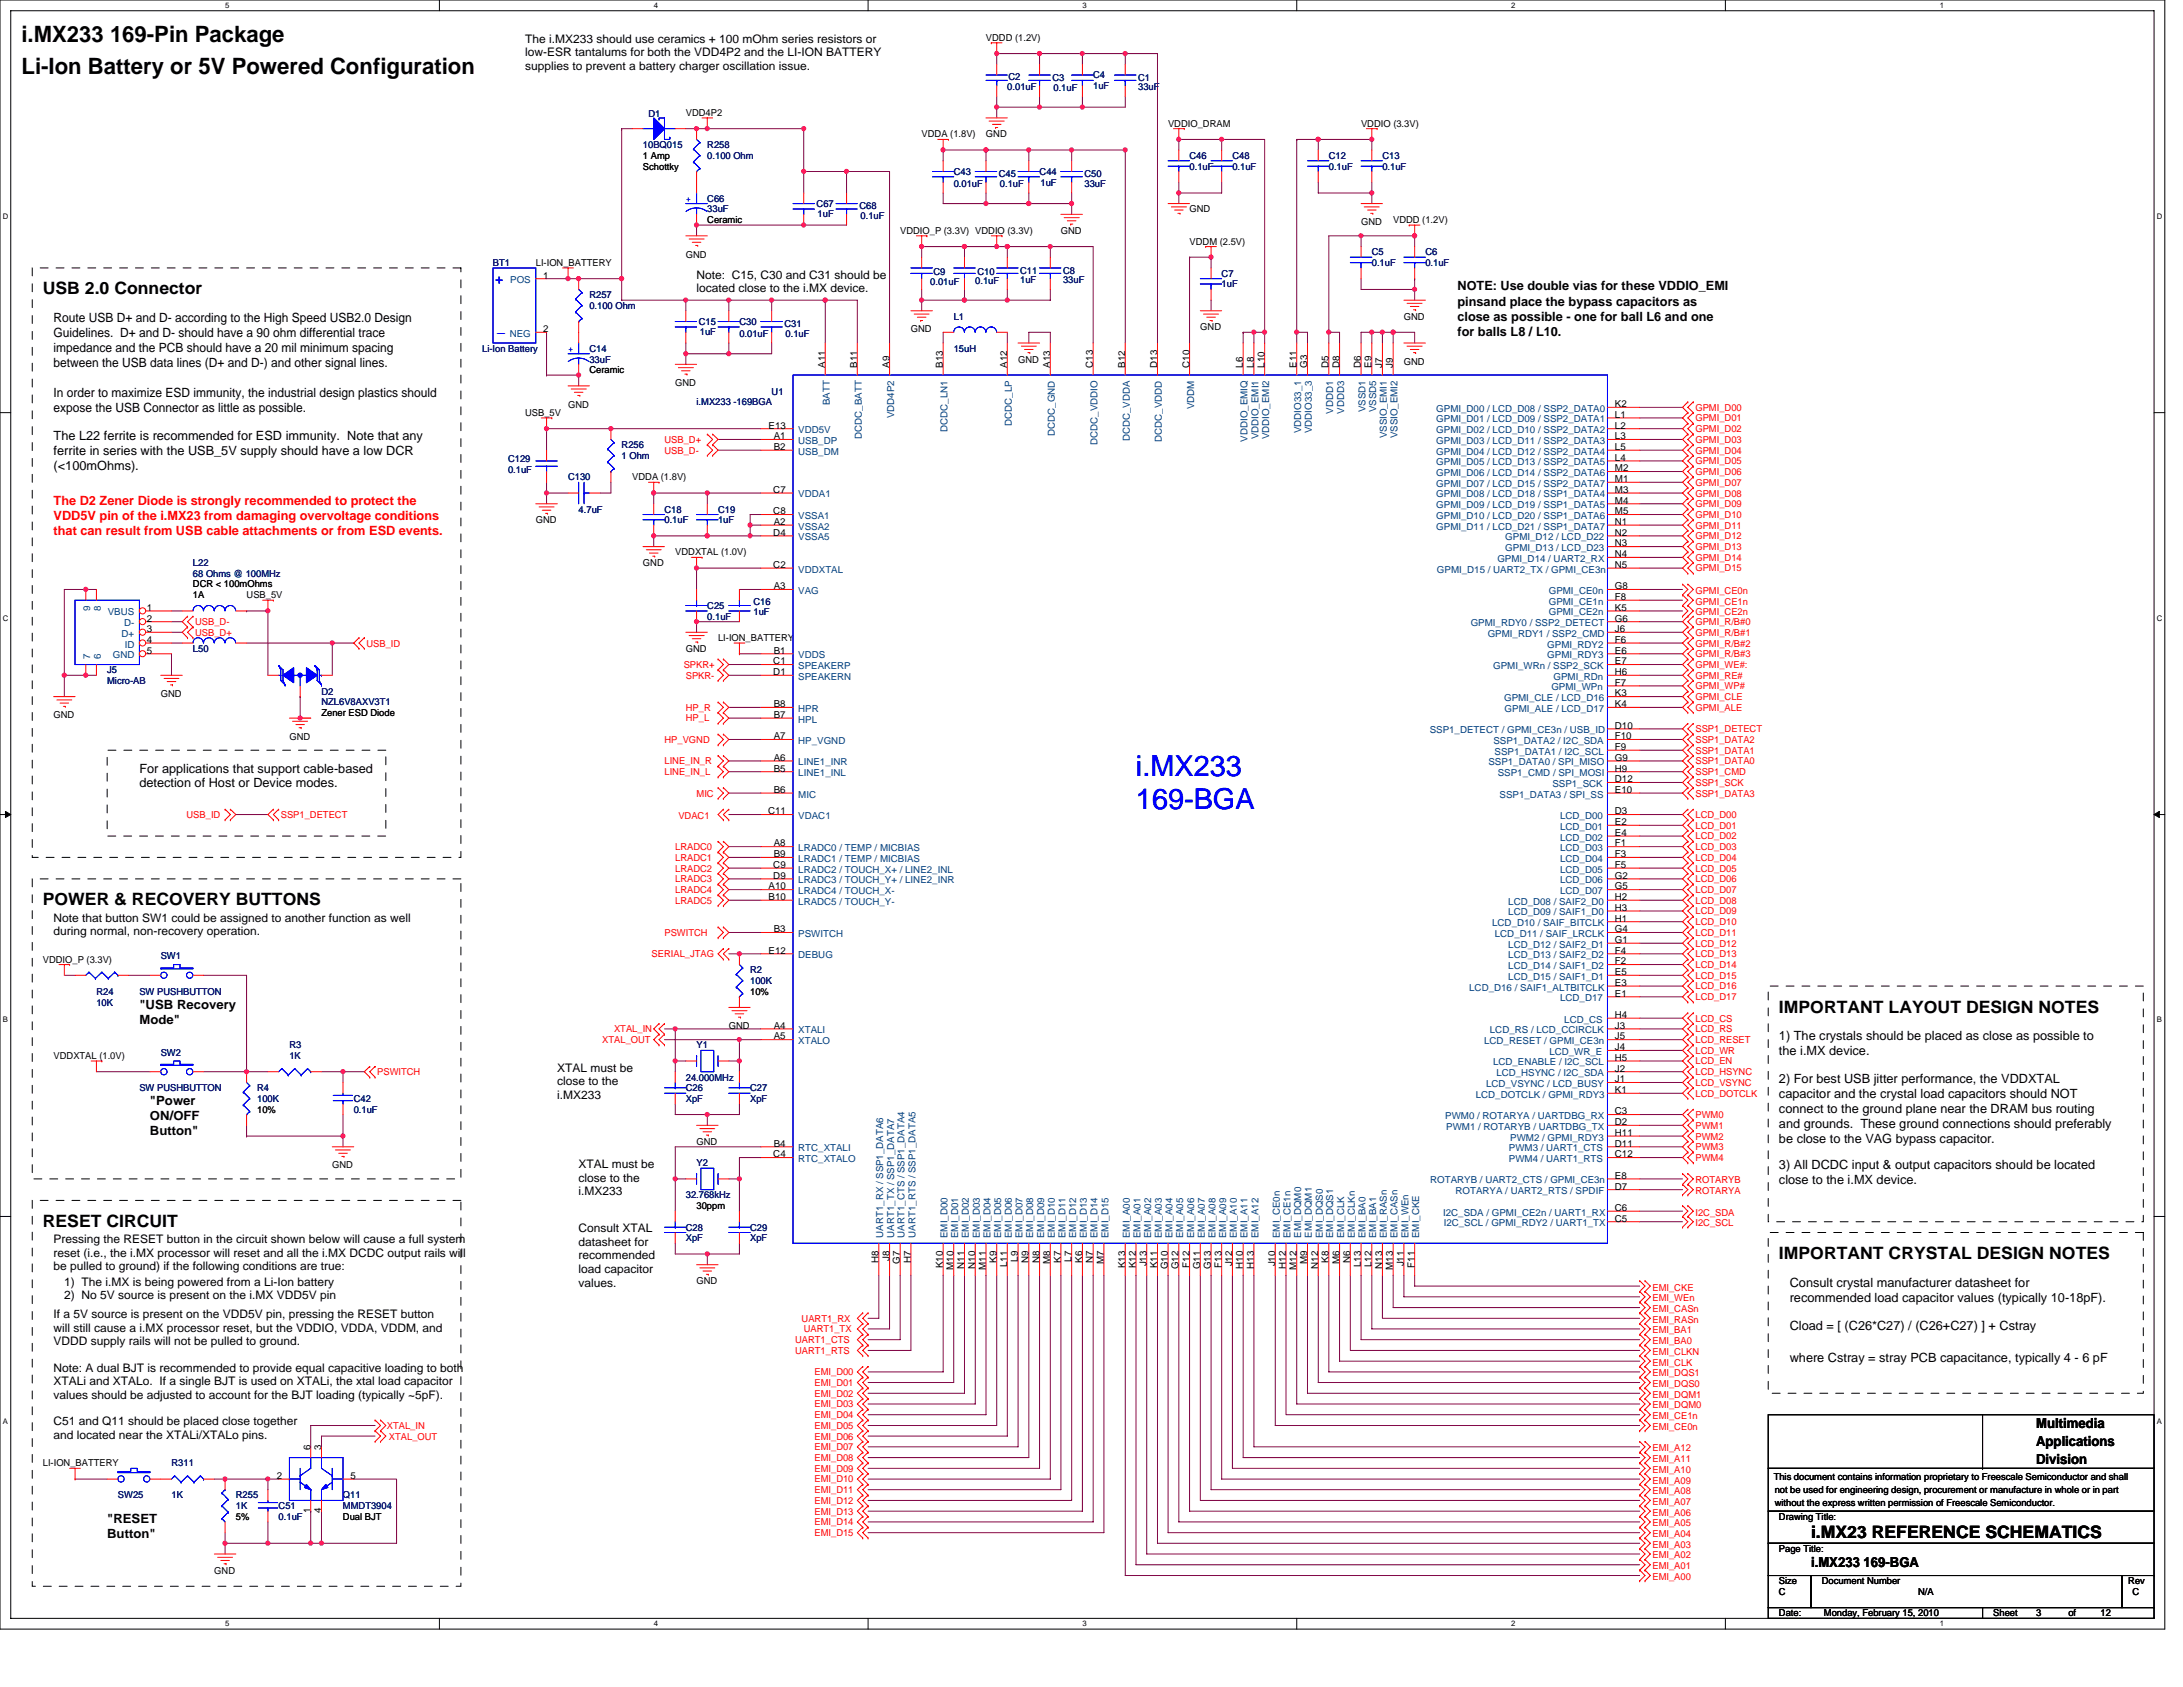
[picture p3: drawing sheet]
<svg xmlns="http://www.w3.org/2000/svg" width="279mm" height="216mm" viewBox="0 0 279 216" stroke-linecap="round" stroke-linejoin="round" font-family="sans-serif">
<defs><g id="words">
<g font-size="3.7" fill="#00f">
<text x="145.4" y="99.3">i.MX233</text>
<text x="145.4" y="103.5">169-BGA</text>
</g>
<g font-size="2.9">
<text x="2.8" y="5.4">i.MX233 169-Pin Package</text>
<text x="2.8" y="9.5">Li-Ion Battery or 5V Powered Configuration</text>
</g>
<g font-size="2.2">
<text x="5.5" y="37.7">USB 2.0 Connector</text>
<text x="5.5" y="115.9">POWER &amp; RECOVERY BUTTONS</text>
<text x="227.7" y="129.6">IMPORTANT LAYOUT DESIGN NOTES</text>
<text x="5.5" y="157">RESET CIRCUIT</text>
<text x="227.7" y="161.1">IMPORTANT CRYSTAL DESIGN NOTES</text>
<text x="231.8" y="196.8">i.MX23 REFERENCE SCHEMATICS</text>
</g>
<g font-size="1.8" fill="#00f">
<text x="63.4" y="36.3">+</text>
<text x="63.6" y="42.5">_</text>
</g>
<g font-size="1.8">
<text x="260.6" y="182.7">Multimedia</text>
<text x="260.6" y="185">Applications</text>
<text x="260.6" y="187.4">Division</text>
<text x="231.8" y="200.5">i.MX233 169-BGA</text>
</g>
<g font-size="1.6">
<text x="6.9" y="41.3">Route USB D+ and D- according to the High Speed USB2.0 Design</text>
<text x="186.5" y="37.2">NOTE: Use double vias for these VDDIO_EMI</text>
<text x="186.5" y="39.1">pinsand place the bypass capacitors as</text>
<text x="186.5" y="41.1">close as possible - one for ball L6 and one</text>
<text x="6.9" y="43.2">Guidelines. D+ and D- should have a 90 ohm differential trace</text>
<text x="6.9" y="45.1">impedance and the PCB should have a 20 mil minimum spacing</text>
<text x="6.9" y="47">between the USB data lines (D+ and D-) and other signal lines.</text>
<text x="186.5" y="43">for balls L8 / L10.</text>
<text x="6.9" y="50.9">In order to maximize ESD immunity, the industrial design plastics should</text>
<text x="6.9" y="52.8">expose the USB Connector as little as possible.</text>
<text x="6.9" y="56.3">The L22 ferrite is recommended for ESD immunity. Note that any</text>
<text x="6.9" y="58.3">ferrite in series with the USB_5V supply should have a low DCR</text>
<text x="6.9" y="60.2">(&lt;100mOhms).</text>
<text x="17.8" y="98.9">For applications that support cable-based</text>
<text x="17.8" y="100.8">detection of Host or Device modes.</text>
<text x="17.8" y="129.1">&quot;USB Recovery</text>
<text x="17.8" y="131">Mode&quot;</text>
<text x="227.7" y="133.2">1) The crystals should be placed as close as possible to</text>
<text x="227.7" y="135.1">the i.MX device.</text>
<text x="19.2" y="141.4">&quot;Power</text>
<text x="19.2" y="143.4">ON/OFF</text>
<text x="227.7" y="138.6">2) For best USB jitter performance, the VDDXTAL</text>
<text x="227.7" y="140.5">capacitor and the crystal load capacitors should NOT</text>
<text x="227.7" y="142.5">connect to the ground plane near the DRAM bus routing</text>
<text x="19.2" y="145.3">Button&quot;</text>
<text x="227.7" y="144.4">and grounds. These ground connections should preferably</text>
<text x="227.7" y="146.3">be close to the VAG bypass capacitor.</text>
<text x="227.7" y="149.6">3) All DCDC input &amp; output capacitors should be located</text>
<text x="227.7" y="151.5">close to the i.MX device.</text>
<text x="229.1" y="164.7">Consult crystal manufacturer datasheet for</text>
<text x="229.1" y="166.6">recommended load capacitor values (typically 10-18pF).</text>
<text x="229.1" y="170.2">Cload = [ (C26*C27) / (C26+C27) ] + Cstray</text>
<text x="229.1" y="174.3">where Cstray = stray PCB capacitance, typically 4 - 6 pF</text>
<text x="13.7" y="194.9">&quot;RESET</text>
<text x="13.7" y="196.8">Button&quot;</text>
</g>
<g font-size="1.6" fill="#f00">
<text x="6.9" y="64.6">The D2 Zener Diode is strongly recommended to protect the</text>
<text x="6.9" y="66.5">VDD5V pin of the i.MX23 from damaging overvoltage conditions</text>
<text x="6.9" y="68.5">that can result from USB cable attachments or from ESD events.</text>
</g>
<g font-size="1.5">
<text x="67.2" y="5.5">The i.MX233 should use ceramics + 100 mOhm series resistors or</text>
<text x="67.2" y="7.2">low-ESR tantalums for both the VDD4P2 and the LI-ION BATTERY</text>
<text x="67.2" y="9">supplies to prevent a battery charger oscillation issue.</text>
<text x="89.2" y="35.6">Note: C15, C30 and C31 should be</text>
<text x="89.2" y="37.4">located close to the i.MX device.</text>
<text x="6.9" y="117.9">Note that button SW1 could be assigned to another function as well</text>
<text x="6.9" y="119.7">during normal, non-recovery operation.</text>
<text x="71.3" y="137.1">XTAL must be</text>
<text x="71.3" y="138.9">close to the</text>
<text x="71.3" y="140.6">i.MX233</text>
<text x="74.1" y="149.5">XTAL must be</text>
<text x="74.1" y="151.2">close to the</text>
<text x="74.1" y="153">i.MX233</text>
<text x="6.9" y="159.1">Pressing the RESET button in the circuit shown below will cause a full system</text>
<text x="6.9" y="160.8">reset (i.e., the i.MX processor will reset and all the i.MX DCDC output rails will</text>
<text x="74.1" y="157.7">Consult XTAL</text>
<text x="74.1" y="159.4">datasheet for</text>
<text x="74.1" y="161.2">recommended</text>
<text x="6.9" y="162.6">be pulled to ground) if the following conditions are true:</text>
<text x="8.2" y="164.6">1) The i.MX is being powered from a Li-Ion battery</text>
<text x="8.2" y="166.3">2) No 5V source is present on the i.MX VDD5V pin</text>
<text x="74.1" y="162.9">load capacitor</text>
<text x="74.1" y="164.7">values.</text>
<text x="6.9" y="168.7">If a 5V source is present on the VDD5V pin, pressing the RESET button</text>
<text x="6.9" y="170.4">will still cause a i.MX processor reset, but the VDDIO, VDDA, VDDM, and</text>
<text x="6.9" y="172.2">VDDD supply rails will not be pulled to ground.</text>
<text x="6.9" y="175.6">Note: A dual BJT is recommended to provide equal capacitive loading to both</text>
<text x="6.9" y="177.3">XTALi and XTALo. If a single BJT is used on XTALi, the xtal load capacitor</text>
<text x="6.9" y="179">values should be adjusted to account for the BJT loading (typically ~5pF).</text>
<text x="6.9" y="182.4">C51 and Q11 should be placed close together</text>
<text x="6.9" y="184.1">and located near the XTALi/XTALo pins.</text>
</g>
<g font-size="1.2">
<text x="126.2" y="5.2">VDDD (1.2V)</text>
<text x="87.8" y="14.8">VDD4P2</text>
<text x="118" y="17.6">VDDA (1.8V)</text>
<text x="126.2" y="17.6">GND</text>
<text x="149.5" y="16.2">VDDIO_DRAM</text>
<text x="174.2" y="16.2">VDDIO (3.3V)</text>
<text x="82.3" y="20.3">1 Amp</text>
<text x="82.3" y="21.7">Schottky</text>
<text x="90.5" y="28.6">Ceramic</text>
<text x="115.2" y="29.9">VDDIO_P (3.3V) VDDIO (3.3V)</text>
<text x="135.8" y="29.9">GND</text>
<text x="152.3" y="27.2">GND</text>
<text x="174.2" y="28.8">GND</text>
<text x="178.3" y="28.6">VDDD (1.2V)</text>
<text x="68.6" y="34">LI-ION_BATTERY</text>
<text x="69.5" y="35.6">1</text>
<text x="87.8" y="33">GND</text>
<text x="152.3" y="31.3">VDDM (2.5V)</text>
<text x="179.7" y="40.9">GND</text>
<text x="69.5" y="42.5">2</text>
<text x="75.4" y="47.8">Ceramic</text>
<text x="105.6" y="47.1" transform="rotate(-90 105.6 47.1)">A11</text>
<text x="109.7" y="47.1" transform="rotate(-90 109.7 47.1)">B11</text>
<text x="113.8" y="47.1" transform="rotate(-90 113.8 47.1)">A9</text>
<text x="116.6" y="42.5">GND</text>
<text x="120.7" y="47.1" transform="rotate(-90 120.7 47.1)">B13</text>
<text x="128.9" y="47.1" transform="rotate(-90 128.9 47.1)">A12</text>
<text x="130.3" y="46.4">GND</text>
<text x="134.4" y="47.1" transform="rotate(-90 134.4 47.1)">A13</text>
<text x="139.9" y="47.1" transform="rotate(-90 139.9 47.1)">C13</text>
<text x="144" y="47.1" transform="rotate(-90 144 47.1)">B12</text>
<text x="148.1" y="47.1" transform="rotate(-90 148.1 47.1)">D13</text>
<text x="152.2" y="47.1" transform="rotate(-90 152.2 47.1)">C10</text>
<text x="153.6" y="42.3">GND</text>
<text x="159.1" y="47.1" transform="rotate(-90 159.1 47.1)">L6</text>
<text x="160.5" y="47.1" transform="rotate(-90 160.5 47.1)">L8</text>
<text x="161.8" y="47.1" transform="rotate(-90 161.8 47.1)">L10</text>
<text x="165.9" y="47.1" transform="rotate(-90 165.9 47.1)">E11</text>
<text x="167.3" y="47.1" transform="rotate(-90 167.3 47.1)">G3</text>
<text x="170.1" y="47.1" transform="rotate(-90 170.1 47.1)">D5</text>
<text x="171.4" y="47.1" transform="rotate(-90 171.4 47.1)">D8</text>
<text x="174.2" y="47.1" transform="rotate(-90 174.2 47.1)">D6</text>
<text x="175.6" y="47.1" transform="rotate(-90 175.6 47.1)">E9</text>
<text x="176.9" y="47.1" transform="rotate(-90 176.9 47.1)">J7</text>
<text x="178.3" y="47.1" transform="rotate(-90 178.3 47.1)">J9</text>
<text x="179.7" y="46.7">GND</text>
<text x="67.2" y="53.3">USB_5V</text>
<text x="72.7" y="52.2">GND</text>
<text x="86.4" y="49.4">GND</text>
<text x="206.7" y="52.1">K2</text>
<text x="206.7" y="53.5">L1</text>
<text x="98.4" y="54.8">E13</text>
<text x="99" y="56.2">A1</text>
<text x="99" y="57.6">B2</text>
<text x="206.7" y="54.8">L2</text>
<text x="206.7" y="56.2">L3</text>
<text x="206.7" y="57.6">L5</text>
<text x="206.7" y="59">L4</text>
<text x="80.9" y="61.5">VDDA (1.8V)</text>
<text x="99" y="63.1">C7</text>
<text x="99" y="65.8">C8</text>
<text x="206.7" y="60.3">M2</text>
<text x="206.7" y="61.7">M1</text>
<text x="206.7" y="63.1">M3</text>
<text x="206.7" y="64.5">M4</text>
<text x="206.7" y="65.8">M5</text>
<text x="68.6" y="67">GND</text>
<text x="86.4" y="71.1">VDDXTAL (1.0V)</text>
<text x="99" y="68.6">D4</text>
<text x="99" y="67.2">A2</text>
<text x="206.7" y="67.2">N1</text>
<text x="206.7" y="71.3">N4</text>
<text x="206.7" y="68.6">N2</text>
<text x="206.7" y="69.9">N3</text>
<text x="24.7" y="75.2">DCR &lt; 100mOhms</text>
<text x="24.7" y="76.6">1A</text>
<text x="31.6" y="76.6">USB_5V</text>
<text x="82.3" y="72.5">GND</text>
<text x="99" y="72.7">C2</text>
<text x="99" y="75.4">A3</text>
<text x="206.7" y="72.7">N5</text>
<text x="206.7" y="75.4">G8</text>
<text x="206.7" y="76.8">F8</text>
<text x="18.8" y="83.7">5</text>
<text x="18.8" y="80.9">3</text>
<text x="18.8" y="79.5">2</text>
<text x="18.8" y="78.2">1</text>
<text x="18.8" y="82.3">4</text>
<text x="87.8" y="83.4">GND</text>
<text x="91.9" y="82">LI-ION_BATTERY</text>
<text x="99" y="83.7">B1</text>
<text x="206.7" y="82.3">F6</text>
<text x="206.7" y="83.7">E6</text>
<text x="206.7" y="78.2">K5</text>
<text x="206.7" y="80.9">J6</text>
<text x="206.7" y="79.5">G6</text>
<text x="20.6" y="89.2">GND</text>
<text x="99" y="85">C1</text>
<text x="99" y="86.4">D1</text>
<text x="206.7" y="85">E7</text>
<text x="206.7" y="89.1">K3</text>
<text x="206.7" y="87.8">F7</text>
<text x="206.7" y="86.4">H6</text>
<text x="6.9" y="91.9">GND</text>
<text x="37" y="94.7">GND</text>
<text x="41.1" y="91.7">Zener ESD Diode</text>
<text x="99" y="90.5">B8</text>
<text x="99" y="91.9">B7</text>
<text x="99" y="94.6">A7</text>
<text x="206.7" y="93.3">D10</text>
<text x="206.7" y="94.6">F10</text>
<text x="206.7" y="96">F9</text>
<text x="206.7" y="90.5">K4</text>
<text x="99" y="97.4">A6</text>
<text x="99" y="98.7">B5</text>
<text x="99" y="101.5">B6</text>
<text x="206.7" y="100.1">D12</text>
<text x="206.7" y="101.5">E10</text>
<text x="206.7" y="97.4">G9</text>
<text x="206.7" y="98.7">H9</text>
<text x="98.3" y="104.2">C11</text>
<text x="206.7" y="104.2">D3</text>
<text x="206.7" y="105.6">E2</text>
<text x="206.7" y="107">E4</text>
<text x="98.4" y="113.8">A10</text>
<text x="99" y="111.1">C9</text>
<text x="99" y="112.5">D9</text>
<text x="99" y="108.3">A8</text>
<text x="99" y="109.7">B9</text>
<text x="206.7" y="108.3">F1</text>
<text x="206.7" y="109.7">F3</text>
<text x="206.7" y="111.1">F5</text>
<text x="206.7" y="112.5">G2</text>
<text x="206.7" y="113.8">G5</text>
<text x="98.4" y="115.2">B10</text>
<text x="99" y="119.3">B3</text>
<text x="206.7" y="117.9">H1</text>
<text x="206.7" y="115.2">H2</text>
<text x="206.7" y="116.6">H3</text>
<text x="206.7" y="119.3">G4</text>
<text x="5.5" y="123.2">VDDIO_P (3.3V)</text>
<text x="98.4" y="122">E12</text>
<text x="206.7" y="120.7">G1</text>
<text x="206.7" y="122">F4</text>
<text x="206.7" y="123.4">F2</text>
<text x="206.7" y="124.8">E5</text>
<text x="93.3" y="131.7">GND</text>
<text x="96" y="127.3">10%</text>
<text x="99" y="131.7">A4</text>
<text x="206.7" y="126.2">E3</text>
<text x="206.7" y="131.7">J3</text>
<text x="206.7" y="127.6">E1</text>
<text x="206.7" y="130.3">H4</text>
<text x="6.9" y="135.6">VDDXTAL (1.0V)</text>
<text x="99" y="133">A5</text>
<text x="206.7" y="137.1">J2</text>
<text x="206.7" y="133">J5</text>
<text x="206.7" y="135.8">H5</text>
<text x="206.7" y="134.4">J4</text>
<text x="32.9" y="142.4">10%</text>
<text x="206.7" y="144">D2</text>
<text x="206.7" y="142.6">C3</text>
<text x="206.7" y="139.9">K1</text>
<text x="206.7" y="138.5">J1</text>
<text x="42.5" y="149.5">GND</text>
<text x="89.2" y="146.5">GND</text>
<text x="99" y="148.1">C4</text>
<text x="99" y="146.7">B4</text>
<text x="206.7" y="146.7">D11</text>
<text x="206.7" y="148.1">C12</text>
<text x="206.7" y="145.4">H11</text>
<text x="89.2" y="154.7">30ppm</text>
<text x="206.7" y="150.9">E8</text>
<text x="206.7" y="152.2">D7</text>
<text x="206.7" y="155">C6</text>
<text x="112.5" y="161.7" transform="rotate(-90 112.5 161.7)">H8</text>
<text x="113.8" y="161.4" transform="rotate(-90 113.8 161.4)">J8</text>
<text x="115.2" y="161.7" transform="rotate(-90 115.2 161.7)">G7</text>
<text x="116.6" y="161.7" transform="rotate(-90 116.6 161.7)">H7</text>
<text x="127.6" y="161.6" transform="rotate(-90 127.6 161.6)">K9</text>
<text x="130.3" y="161.5" transform="rotate(-90 130.3 161.5)">L9</text>
<text x="131.7" y="161.7" transform="rotate(-90 131.7 161.7)">N9</text>
<text x="133" y="161.7" transform="rotate(-90 133 161.7)">N8</text>
<text x="134.4" y="161.8" transform="rotate(-90 134.4 161.8)">M8</text>
<text x="135.8" y="161.6" transform="rotate(-90 135.8 161.6)">K7</text>
<text x="137.1" y="161.5" transform="rotate(-90 137.1 161.5)">L7</text>
<text x="138.5" y="161.6" transform="rotate(-90 138.5 161.6)">K6</text>
<text x="139.9" y="161.7" transform="rotate(-90 139.9 161.7)">N7</text>
<text x="141.3" y="161.8" transform="rotate(-90 141.3 161.8)">M7</text>
<text x="167.3" y="161.8" transform="rotate(-90 167.3 161.8)">M9</text>
<text x="170.1" y="161.6" transform="rotate(-90 170.1 161.6)">K8</text>
<text x="171.4" y="161.8" transform="rotate(-90 171.4 161.8)">M6</text>
<text x="172.8" y="161.7" transform="rotate(-90 172.8 161.7)">N6</text>
<text x="206.7" y="156.3">C5</text>
<text x="89.2" y="164.3">GND</text>
<text x="120.7" y="162.3" transform="rotate(-90 120.7 162.3)">K10</text>
<text x="122" y="162.5" transform="rotate(-90 122 162.5)">M10</text>
<text x="123.4" y="162.4" transform="rotate(-90 123.4 162.4)">N11</text>
<text x="124.8" y="162.4" transform="rotate(-90 124.8 162.4)">N10</text>
<text x="126.2" y="162.5" transform="rotate(-90 126.2 162.5)">M11</text>
<text x="128.9" y="162.2" transform="rotate(-90 128.9 162.2)">L11</text>
<text x="144" y="162.3" transform="rotate(-90 144 162.3)">K13</text>
<text x="145.4" y="162.3" transform="rotate(-90 145.4 162.3)">K12</text>
<text x="146.7" y="162.1" transform="rotate(-90 146.7 162.1)">J13</text>
<text x="148.1" y="162.3" transform="rotate(-90 148.1 162.3)">K11</text>
<text x="149.5" y="162.4" transform="rotate(-90 149.5 162.4)">G10</text>
<text x="150.9" y="162.4" transform="rotate(-90 150.9 162.4)">G12</text>
<text x="152.2" y="162.2" transform="rotate(-90 152.2 162.2)">F12</text>
<text x="153.6" y="162.4" transform="rotate(-90 153.6 162.4)">G11</text>
<text x="155" y="162.4" transform="rotate(-90 155 162.4)">G13</text>
<text x="156.3" y="162.2" transform="rotate(-90 156.3 162.2)">F13</text>
<text x="157.7" y="162.1" transform="rotate(-90 157.7 162.1)">J12</text>
<text x="159.1" y="162.4" transform="rotate(-90 159.1 162.4)">H10</text>
<text x="160.5" y="162.4" transform="rotate(-90 160.5 162.4)">H13</text>
<text x="163.2" y="162.1" transform="rotate(-90 163.2 162.1)">J10</text>
<text x="164.6" y="162.4" transform="rotate(-90 164.6 162.4)">H12</text>
<text x="165.9" y="162.5" transform="rotate(-90 165.9 162.5)">M12</text>
<text x="168.7" y="162.4" transform="rotate(-90 168.7 162.4)">N12</text>
<text x="174.2" y="162.2" transform="rotate(-90 174.2 162.2)">L13</text>
<text x="175.6" y="162.2" transform="rotate(-90 175.6 162.2)">L12</text>
<text x="176.9" y="162.4" transform="rotate(-90 176.9 162.4)">N13</text>
<text x="178.3" y="162.5" transform="rotate(-90 178.3 162.5)">M13</text>
<text x="179.7" y="162.1" transform="rotate(-90 179.7 162.1)">J11</text>
<text x="181" y="162.2" transform="rotate(-90 181 162.2)">F11</text>
<text x="39.8" y="185.6" transform="rotate(-90 39.8 185.6)">6</text>
<text x="41.1" y="185.6" transform="rotate(-90 41.1 185.6)">3</text>
<text x="5.5" y="187.7">LI-ION_BATTERY</text>
<text x="35.4" y="189.3">2</text>
<text x="44.9" y="189.3">5</text>
<text x="227" y="189.4">This document contains information proprietary to Freescale Semiconductor and shall</text>
<text x="227.1" y="191.1">not be used for engineering design, procurement or manufacture in whole or in part</text>
<text x="30.2" y="194.5">5%</text>
<text x="39.8" y="193.7" transform="rotate(-90 39.8 193.7)">1</text>
<text x="41.1" y="193.7" transform="rotate(-90 41.1 193.7)">4</text>
<text x="43.9" y="194.5">Dual BJT</text>
<text x="227.1" y="192.7">without the express written permission of Freescale Semiconductor.</text>
<text x="227.7" y="194.5">Drawing Title:</text>
<text x="27.4" y="201.4">GND</text>
<text x="227.7" y="202.8">Size</text>
<text x="227.7" y="198.6">Page Title:</text>
<text x="233.2" y="202.8">Document Number</text>
<text x="272.4" y="202.8">Rev</text>
<text x="227.7" y="206.9">Date:</text>
<text x="227.7" y="204.1">C</text>
<text x="233.4" y="206.9">Monday, February 15, 2010</text>
<text x="245.5" y="204.1">N/A</text>
<text x="255.1" y="206.9">Sheet</text>
<text x="260.6" y="206.9">3</text>
<text x="264.7" y="206.9">of</text>
<text x="268.8" y="206.9">12</text>
<text x="272.9" y="204.1">C</text>
</g>
<g font-size="1.2" fill="#000080">
<text x="128.9" y="11.6">0.01uF</text>
<text x="129.1" y="10.2">C2</text>
<text x="134.7" y="10.3">C3</text>
<text x="134.8" y="11.7">0.1uF</text>
<text x="139.9" y="10">C4</text>
<text x="139.9" y="11.4">1uF</text>
<text x="145.7" y="10.3">C1</text>
<text x="145.7" y="11.6">33uF</text>
<text x="83" y="15">D1</text>
<text x="82.3" y="19">10BQ015</text>
<text x="90.5" y="19">R258</text>
<text x="90.5" y="20.3">0.100 Ohm</text>
<text x="122.1" y="22.4">C43</text>
<text x="122.1" y="23.9">0.01uF</text>
<text x="127.8" y="22.7">C45</text>
<text x="128" y="23.9">0.1uF</text>
<text x="133.1" y="22.4">C44</text>
<text x="133.2" y="23.7">1uF</text>
<text x="138.8" y="22.7">C50</text>
<text x="138.8" y="23.9">33uF</text>
<text x="152.3" y="20.3">C46</text>
<text x="152.3" y="21.7">0.1uF</text>
<text x="157.7" y="20.3">C48</text>
<text x="157.7" y="21.7">0.1uF</text>
<text x="170.1" y="20.3">C12</text>
<text x="170.1" y="21.7">0.1uF</text>
<text x="176.9" y="20.3">C13</text>
<text x="176.9" y="21.7">0.1uF</text>
<text x="90.5" y="25.8">C66</text>
<text x="90.5" y="27.2">33uF</text>
<text x="104.5" y="26.5">C67</text>
<text x="104.6" y="27.7">1uF</text>
<text x="110" y="26.8">C68</text>
<text x="110.2" y="28">0.1uF</text>
<text x="63.1" y="34">BT1</text>
<text x="119.5" y="35.1">C9</text>
<text x="125.1" y="35.1">C10</text>
<text x="130.6" y="35">C11</text>
<text x="136.1" y="35">C8</text>
<text x="156.4" y="35.4">C7</text>
<text x="175.6" y="32.7">C5</text>
<text x="175.6" y="34">0.1uF</text>
<text x="182.4" y="32.7">C6</text>
<text x="182.4" y="34">0.1uF</text>
<text x="75.4" y="38.2">R257</text>
<text x="75.4" y="39.5">0.100 Ohm</text>
<text x="89.4" y="41.6">C15</text>
<text x="94.6" y="41.6">C30</text>
<text x="100.4" y="41.9">C31</text>
<text x="119.1" y="36.5">0.01uF</text>
<text x="122.1" y="40.9">L1</text>
<text x="124.8" y="36.4">0.1uF</text>
<text x="130.6" y="36.2">1uF</text>
<text x="136.1" y="36.2">33uF</text>
<text x="156.4" y="36.8">1uF</text>
<text x="61.7" y="45">Li-Ion Battery</text>
<text x="75.4" y="45">C14</text>
<text x="75.4" y="46.4">33uF</text>
<text x="89.6" y="42.8">1uF</text>
<text x="94.6" y="43.1">0.01uF</text>
<text x="100.5" y="43.1">0.1uF</text>
<text x="122.1" y="45">15uH</text>
<text x="89.2" y="51.9">i.MX233 -169BGA</text>
<text x="98.8" y="50.5">U1</text>
<text x="65" y="59.1">C129</text>
<text x="79.6" y="57.4">R256</text>
<text x="79.6" y="58.7">1 Ohm</text>
<text x="65" y="60.5">0.1uF</text>
<text x="72.7" y="61.5">C130</text>
<text x="74.1" y="65.6">4.7uF</text>
<text x="85" y="65.6">C18</text>
<text x="91.9" y="65.6">C19</text>
<text x="85" y="67">0.1uF</text>
<text x="91.9" y="67">1uF</text>
<text x="24.7" y="72.5">L22</text>
<text x="24.7" y="73.8">68 Ohms @ 100MHz</text>
<text x="90.5" y="77.9">C25</text>
<text x="96.4" y="77.4">C16</text>
<text x="24.7" y="83.4">L50</text>
<text x="90.5" y="79.3">0.1uF</text>
<text x="96.4" y="78.8">1uF</text>
<text x="13.7" y="86.2">J5</text>
<text x="13.7" y="87.5">Micro-AB</text>
<text x="41.1" y="88.9">D2</text>
<text x="41.1" y="90.3">NZL6V8AXV3T1</text>
<text x="20.6" y="122.8">SW1</text>
<text x="96" y="124.6">R2</text>
<text x="96" y="125.9">100K</text>
<text x="12.3" y="127.3">R24</text>
<text x="12.3" y="128.7">10K</text>
<text x="17.8" y="127.3">SW PUSHBUTTON</text>
<text x="20.6" y="135.1">SW2</text>
<text x="37" y="134.2">R3</text>
<text x="37" y="135.6">1K</text>
<text x="89.2" y="134.2">Y1</text>
<text x="17.8" y="139.7">SW PUSHBUTTON</text>
<text x="32.9" y="139.7">R4</text>
<text x="32.9" y="141">100K</text>
<text x="45.3" y="141">C42</text>
<text x="45.3" y="142.4">0.1uF</text>
<text x="87.8" y="138.3">24.000MHz</text>
<text x="87.8" y="139.7">C26</text>
<text x="87.8" y="141">XpF</text>
<text x="96" y="139.7">C27</text>
<text x="96" y="141">XpF</text>
<text x="89.2" y="149.3">Y2</text>
<text x="87.8" y="153.4">32.768kHz</text>
<text x="87.8" y="157.5">C28</text>
<text x="87.8" y="158.9">XpF</text>
<text x="96" y="157.5">C29</text>
<text x="96" y="158.9">XpF</text>
<text x="15.1" y="191.8">SW25</text>
<text x="21.9" y="187.7">R311</text>
<text x="21.9" y="191.8">1K</text>
<text x="30.2" y="191.8">R255</text>
<text x="43.9" y="191.8">Q11</text>
<text x="30.2" y="193.1">1K</text>
<text x="35.7" y="193.1">C51</text>
<text x="35.7" y="194.5">0.1uF</text>
<text x="43.9" y="193.1">MMDT3904</text>
</g>
<g font-size="1.2" fill="#00f">
<text x="87.8" y="25.8">+</text>
<text x="72.7" y="45">+</text>
</g>
<g font-size="1.2" fill="#004080">
<text x="65.3" y="36.2">POS</text>
<text x="65.2" y="43.1">NEG</text>
<text x="106.2" y="51.9" transform="rotate(-90 106.2 51.9)">BATT</text>
<text x="114.4" y="53.6" transform="rotate(-90 114.4 53.6)">VDD4P2</text>
<text x="152.8" y="52.4" transform="rotate(-90 152.8 52.4)">VDDM</text>
<text x="170.6" y="52.9" transform="rotate(-90 170.6 52.9)">VDDD1</text>
<text x="172" y="52.9" transform="rotate(-90 172 52.9)">VDDD3</text>
<text x="174.8" y="52.8" transform="rotate(-90 174.8 52.8)">VSSD1</text>
<text x="176.1" y="52.8" transform="rotate(-90 176.1 52.8)">VSSD5</text>
<text x="183.8" y="52.7">GPMI_D00 / LCD_D08 / SSP2_DATA0</text>
<text x="102.2" y="55.4">VDD5V</text>
<text x="102.2" y="56.8">USB_DP</text>
<text x="102.2" y="58.2">USB_DM</text>
<text x="110.3" y="56.2" transform="rotate(-90 110.3 56.2)">DCDC_BATT</text>
<text x="121.3" y="55.3" transform="rotate(-90 121.3 55.3)">DCDC_LN1</text>
<text x="129.5" y="54.5" transform="rotate(-90 129.5 54.5)">DCDC_LP</text>
<text x="135" y="55.8" transform="rotate(-90 135 55.8)">DCDC_GND</text>
<text x="140.5" y="57" transform="rotate(-90 140.5 57)">DCDC_VDDIO</text>
<text x="144.6" y="56.5" transform="rotate(-90 144.6 56.5)">DCDC_VDDA</text>
<text x="148.7" y="56.6" transform="rotate(-90 148.7 56.6)">DCDC_VDDD</text>
<text x="159.7" y="56.5" transform="rotate(-90 159.7 56.5)">VDDIO_EMIQ</text>
<text x="161.1" y="56.2" transform="rotate(-90 161.1 56.2)">VDDIO_EMI1</text>
<text x="162.4" y="56.2" transform="rotate(-90 162.4 56.2)">VDDIO_EMI2</text>
<text x="166.5" y="55.4" transform="rotate(-90 166.5 55.4)">VDDIO33_1</text>
<text x="167.9" y="55.4" transform="rotate(-90 167.9 55.4)">VDDIO33_3</text>
<text x="177.5" y="56.1" transform="rotate(-90 177.5 56.1)">VSSIO_EMI1</text>
<text x="178.9" y="56.1" transform="rotate(-90 178.9 56.1)">VSSIO_EMI2</text>
<text x="183.8" y="54.1">GPMI_D01 / LCD_D09 / SSP2_DATA1</text>
<text x="183.8" y="55.4">GPMI_D02 / LCD_D10 / SSP2_DATA2</text>
<text x="183.8" y="56.8">GPMI_D03 / LCD_D11 / SSP2_DATA3</text>
<text x="183.8" y="58.2">GPMI_D04 / LCD_D12 / SSP2_DATA4</text>
<text x="183.8" y="59.6">GPMI_D05 / LCD_D13 / SSP2_DATA5</text>
<text x="102.2" y="63.7">VDDA1</text>
<text x="183.8" y="60.9">GPMI_D06 / LCD_D14 / SSP2_DATA6</text>
<text x="183.8" y="62.3">GPMI_D07 / LCD_D15 / SSP2_DATA7</text>
<text x="183.8" y="63.7">GPMI_D08 / LCD_D18 / SSP1_DATA4</text>
<text x="183.8" y="65">GPMI_D09 / LCD_D19 / SSP1_DATA5</text>
<text x="102.2" y="67.8">VSSA2</text>
<text x="102.2" y="69.2">VSSA5</text>
<text x="102.2" y="66.4">VSSA1</text>
<text x="183.8" y="66.4">GPMI_D10 / LCD_D20 / SSP1_DATA6</text>
<text x="183.8" y="67.8">GPMI_D11 / LCD_D21 / SSP1_DATA7</text>
<text x="191.6" y="71.9">GPMI_D14 / UART2_RX</text>
<text x="192.7" y="69.2">GPMI_D12 / LCD_D22</text>
<text x="192.7" y="70.5">GPMI_D13 / LCD_D23</text>
<text x="102.2" y="73.3">VDDXTAL</text>
<text x="102.2" y="76">VAG</text>
<text x="183.9" y="73.3">GPMI_D15 / UART2_TX / GPMI_CE3n</text>
<text x="198.2" y="76">GPMI_CE0n</text>
<text x="198.2" y="77.4">GPMI_CE1n</text>
<text x="11.6" y="78.2" transform="rotate(-90 11.6 78.2)">9</text>
<text x="12.9" y="78.2" transform="rotate(-90 12.9 78.2)">8</text>
<text x="13.8" y="78.8">VBUS</text>
<text x="15.6" y="81.5">D+</text>
<text x="15.9" y="80.1">D-</text>
<text x="16" y="82.9">ID</text>
<text x="188.2" y="80.1">GPMI_RDY0 / SSP2_DETECT</text>
<text x="190.4" y="81.5">GPMI_RDY1 / SSP2_CMD</text>
<text x="198" y="82.9">GPMI_RDY2</text>
<text x="198.2" y="78.8">GPMI_CE2n</text>
<text x="11.6" y="84.4" transform="rotate(-90 11.6 84.4)">7</text>
<text x="12.9" y="84.4" transform="rotate(-90 12.9 84.4)">6</text>
<text x="14.4" y="84.2">GND</text>
<text x="102.2" y="85.6">SPEAKERP</text>
<text x="102.2" y="87">SPEAKERN</text>
<text x="102.2" y="84.2">VDDS</text>
<text x="191.1" y="85.6">GPMI_WRn / SSP2_SCK</text>
<text x="192.5" y="89.7">GPMI_CLE / LCD_D16</text>
<text x="198" y="84.2">GPMI_RDY3</text>
<text x="198.6" y="88.3">GPMI_WPn</text>
<text x="198.8" y="87">GPMI_RDn</text>
<text x="102.2" y="91.1">HPR</text>
<text x="102.2" y="92.5">HPL</text>
<text x="102.2" y="95.2">HP_VGND</text>
<text x="183" y="93.9">SSP1_DETECT / GPMI_CE3n / USB_ID</text>
<text x="191.1" y="95.2">SSP1_DATA2 / I2C_SDA</text>
<text x="192.6" y="91.1">GPMI_ALE / LCD_D17</text>
<text x="102.2" y="98">LINE1_INR</text>
<text x="102.2" y="99.3">LINE1_INL</text>
<text x="190.5" y="98">SSP1_DATA0 / SPI_MISO</text>
<text x="191.3" y="96.6">SSP1_DATA1 / I2C_SCL</text>
<text x="191.7" y="99.3">SSP1_CMD / SPI_MOSI</text>
<text x="198.7" y="100.7">SSP1_SCK</text>
<text x="102.2" y="102.1">MIC</text>
<text x="102.2" y="104.8">VDAC1</text>
<text x="191.9" y="102.1">SSP1_DATA3 / SPI_SS</text>
<text x="199.7" y="104.8">LCD_D00</text>
<text x="199.7" y="106.2">LCD_D01</text>
<text x="199.7" y="107.6">LCD_D02</text>
<text x="102.2" y="108.9">LRADC0 / TEMP / MICBIAS</text>
<text x="102.2" y="110.3">LRADC1 / TEMP / MICBIAS</text>
<text x="102.2" y="111.7">LRADC2 / TOUCH_X+ / LINE2_INL</text>
<text x="102.2" y="113.1">LRADC3 / TOUCH_Y+ / LINE2_INR</text>
<text x="199.7" y="108.9">LCD_D03</text>
<text x="199.7" y="110.3">LCD_D04</text>
<text x="199.7" y="111.7">LCD_D05</text>
<text x="199.7" y="113.1">LCD_D06</text>
<text x="102.2" y="119.9">PSWITCH</text>
<text x="102.2" y="114.4">LRADC4 / TOUCH_X-</text>
<text x="102.2" y="115.8">LRADC5 / TOUCH_Y-</text>
<text x="191" y="118.5">LCD_D10 / SAIF_BITCLK</text>
<text x="191.3" y="119.9">LCD_D11 / SAIF_LRCLK</text>
<text x="193" y="115.8">LCD_D08 / SAIF2_D0</text>
<text x="193" y="117.2">LCD_D09 / SAIF1_D0</text>
<text x="199.7" y="114.4">LCD_D07</text>
<text x="102.2" y="122.6">DEBUG</text>
<text x="193" y="121.3">LCD_D12 / SAIF2_D1</text>
<text x="193" y="122.6">LCD_D13 / SAIF2_D2</text>
<text x="193" y="124">LCD_D14 / SAIF1_D2</text>
<text x="193" y="125.4">LCD_D15 / SAIF1_D1</text>
<text x="188" y="126.8">LCD_D16 / SAIF1_ALTBITCLK</text>
<text x="199.7" y="128.1">LCD_D17</text>
<text x="200.2" y="130.9">LCD_CS</text>
<text x="102.2" y="133.6">XTALO</text>
<text x="102.2" y="132.2">XTALI</text>
<text x="189.9" y="133.6">LCD_RESET / GPMI_CE3n</text>
<text x="190.7" y="132.2">LCD_RS / LCD_CCIRCLK</text>
<text x="191.1" y="136.4">LCD_ENABLE / I2C_SCL</text>
<text x="191.5" y="137.7">LCD_HSYNC / I2C_SDA</text>
<text x="198.3" y="135">LCD_WR_E</text>
<text x="185" y="143.2">PWM0 / ROTARYA / UARTDBG_RX</text>
<text x="188.9" y="140.5">LCD_DOTCLK / GPMI_RDY3</text>
<text x="190.2" y="139.1">LCD_VSYNC / LCD_BUSY</text>
<text x="102.2" y="148.7">RTC_XTALO</text>
<text x="102.2" y="147.3">RTC_XTALI</text>
<text x="185.1" y="144.6">PWM1 / ROTARYB / UARTDBG_TX</text>
<text x="193.1" y="147.3">PWM3 / UART1_CTS</text>
<text x="193.1" y="148.7">PWM4 / UART1_RTS</text>
<text x="193.3" y="146">PWM2 / GPMI_RDY3</text>
<text x="183" y="151.4">ROTARYB / UART2_CTS / GPMI_CE3n</text>
<text x="184.7" y="155.6">I2C_SDA / GPMI_CE2n / UART1_RX</text>
<text x="186.3" y="152.8">ROTARYA / UART2_RTS / SPDIF</text>
<text x="113.1" y="158.4" transform="rotate(-90 113.1 158.4)">UART1_RX / SSP1_DATA6</text>
<text x="114.4" y="158.4" transform="rotate(-90 114.4 158.4)">UART1_TX / SSP1_DATA7</text>
<text x="115.8" y="158.4" transform="rotate(-90 115.8 158.4)">UART1_CTS / SSP1_DATA4</text>
<text x="117.2" y="158.4" transform="rotate(-90 117.2 158.4)">UART1_RTS / SSP1_DATA5</text>
<text x="121.3" y="158.4" transform="rotate(-90 121.3 158.4)">EMI_D00</text>
<text x="122.6" y="158.4" transform="rotate(-90 122.6 158.4)">EMI_D01</text>
<text x="124" y="158.4" transform="rotate(-90 124 158.4)">EMI_D02</text>
<text x="125.4" y="158.4" transform="rotate(-90 125.4 158.4)">EMI_D03</text>
<text x="126.8" y="158.4" transform="rotate(-90 126.8 158.4)">EMI_D04</text>
<text x="128.1" y="158.4" transform="rotate(-90 128.1 158.4)">EMI_D05</text>
<text x="129.5" y="158.4" transform="rotate(-90 129.5 158.4)">EMI_D06</text>
<text x="130.9" y="158.4" transform="rotate(-90 130.9 158.4)">EMI_D07</text>
<text x="132.2" y="158.4" transform="rotate(-90 132.2 158.4)">EMI_D08</text>
<text x="133.6" y="158.4" transform="rotate(-90 133.6 158.4)">EMI_D09</text>
<text x="135" y="158.4" transform="rotate(-90 135 158.4)">EMI_D10</text>
<text x="136.4" y="158.4" transform="rotate(-90 136.4 158.4)">EMI_D11</text>
<text x="137.7" y="158.4" transform="rotate(-90 137.7 158.4)">EMI_D12</text>
<text x="139.1" y="158.4" transform="rotate(-90 139.1 158.4)">EMI_D13</text>
<text x="140.5" y="158.4" transform="rotate(-90 140.5 158.4)">EMI_D14</text>
<text x="141.9" y="158.4" transform="rotate(-90 141.9 158.4)">EMI_D15</text>
<text x="144.6" y="158.4" transform="rotate(-90 144.6 158.4)">EMI_A00</text>
<text x="146" y="158.4" transform="rotate(-90 146 158.4)">EMI_A01</text>
<text x="147.3" y="158.4" transform="rotate(-90 147.3 158.4)">EMI_A02</text>
<text x="148.7" y="158.4" transform="rotate(-90 148.7 158.4)">EMI_A03</text>
<text x="150.1" y="158.4" transform="rotate(-90 150.1 158.4)">EMI_A04</text>
<text x="151.4" y="158.4" transform="rotate(-90 151.4 158.4)">EMI_A05</text>
<text x="152.8" y="158.4" transform="rotate(-90 152.8 158.4)">EMI_A06</text>
<text x="154.2" y="158.4" transform="rotate(-90 154.2 158.4)">EMI_A07</text>
<text x="155.6" y="158.4" transform="rotate(-90 155.6 158.4)">EMI_A08</text>
<text x="156.9" y="158.4" transform="rotate(-90 156.9 158.4)">EMI_A09</text>
<text x="158.3" y="158.4" transform="rotate(-90 158.3 158.4)">EMI_A10</text>
<text x="159.7" y="158.4" transform="rotate(-90 159.7 158.4)">EMI_A11</text>
<text x="161.1" y="158.4" transform="rotate(-90 161.1 158.4)">EMI_A12</text>
<text x="163.8" y="158.4" transform="rotate(-90 163.8 158.4)">EMI_CE0n</text>
<text x="165.2" y="158.4" transform="rotate(-90 165.2 158.4)">EMI_CE1n</text>
<text x="166.5" y="158.4" transform="rotate(-90 166.5 158.4)">EMI_DQM0</text>
<text x="167.9" y="158.4" transform="rotate(-90 167.9 158.4)">EMI_DQM1</text>
<text x="169.3" y="158.4" transform="rotate(-90 169.3 158.4)">EMI_DQS0</text>
<text x="170.6" y="158.4" transform="rotate(-90 170.6 158.4)">EMI_DQS1</text>
<text x="172" y="158.4" transform="rotate(-90 172 158.4)">EMI_CLK</text>
<text x="173.4" y="158.4" transform="rotate(-90 173.4 158.4)">EMI_CLKn</text>
<text x="174.8" y="158.4" transform="rotate(-90 174.8 158.4)">EMI_BA0</text>
<text x="176.1" y="158.4" transform="rotate(-90 176.1 158.4)">EMI_BA1</text>
<text x="177.5" y="158.4" transform="rotate(-90 177.5 158.4)">EMI_RASn</text>
<text x="178.9" y="158.4" transform="rotate(-90 178.9 158.4)">EMI_CASn</text>
<text x="180.3" y="158.4" transform="rotate(-90 180.3 158.4)">EMI_WEn</text>
<text x="181.6" y="158.4" transform="rotate(-90 181.6 158.4)">EMI_CKE</text>
<text x="184.8" y="156.9">I2C_SCL / GPMI_RDY2 / UART1_TX</text>
</g>
<g font-size="1.2" fill="#f00">
<text x="217" y="52.6">GPMI_D00</text>
<text x="217" y="53.9">GPMI_D01</text>
<text x="85" y="58">USB_D-</text>
<text x="85" y="56.7">USB_D+</text>
<text x="217" y="59.4">GPMI_D05</text>
<text x="217" y="55.3">GPMI_D02</text>
<text x="217" y="56.7">GPMI_D03</text>
<text x="217" y="58">GPMI_D04</text>
<text x="217" y="60.8">GPMI_D06</text>
<text x="217" y="63.5">GPMI_D08</text>
<text x="217" y="64.9">GPMI_D09</text>
<text x="217" y="62.2">GPMI_D07</text>
<text x="217" y="69">GPMI_D12</text>
<text x="217" y="71.8">GPMI_D14</text>
<text x="217" y="66.3">GPMI_D10</text>
<text x="217" y="67.6">GPMI_D11</text>
<text x="217" y="70.4">GPMI_D13</text>
<text x="217" y="76">GPMI_CE0n</text>
<text x="217" y="77.4">GPMI_CE1n</text>
<text x="217" y="73.1">GPMI_D15</text>
<text x="25" y="81.4">USB_D+</text>
<text x="25" y="80">USB_D-</text>
<text x="46.9" y="82.7">USB_ID</text>
<text x="217" y="82.7">GPMI_R/B#2</text>
<text x="217" y="81.4">GPMI_R/B#1</text>
<text x="217" y="80">GPMI_R/B#0</text>
<text x="217" y="78.8">GPMI_CE2n</text>
<text x="87.5" y="85.5">SPKR+</text>
<text x="87.8" y="86.8">SPKR-</text>
<text x="217" y="89.6">GPMI_CLE</text>
<text x="217" y="84.1">GPMI_R/B#3</text>
<text x="217" y="88.2">GPMI_WP#</text>
<text x="217" y="86.8">GPMI_RE#</text>
<text x="217" y="85.5">GPMI_WE#:</text>
<text x="85" y="95.1">HP_VGND</text>
<text x="87.8" y="92.3">HP_L</text>
<text x="87.8" y="91">HP_R</text>
<text x="217" y="95.1">SSP1_DATA2</text>
<text x="217" y="93.7">SSP1_DETECT</text>
<text x="217" y="91">GPMI_ALE</text>
<text x="85" y="99.2">LINE_IN_L</text>
<text x="85" y="97.8">LINE_IN_R</text>
<text x="89.2" y="101.9">MIC</text>
<text x="217" y="97.8">SSP1_DATA0</text>
<text x="217" y="99.2">SSP1_CMD</text>
<text x="217" y="101.9">SSP1_DATA3</text>
<text x="217" y="100.6">SSP1_SCK</text>
<text x="217" y="96.5">SSP1_DATA1</text>
<text x="23.9" y="104.7">USB_ID</text>
<text x="35.9" y="104.7">SSP1_DETECT</text>
<text x="86.8" y="104.8">VDAC1</text>
<text x="217" y="107.4">LCD_D02</text>
<text x="217" y="106">LCD_D01</text>
<text x="217" y="104.7">LCD_D00</text>
<text x="86.4" y="108.8">LRADC0</text>
<text x="86.4" y="112.9">LRADC3</text>
<text x="86.4" y="111.5">LRADC2</text>
<text x="86.4" y="110.2">LRADC1</text>
<text x="217" y="112.9">LCD_D06</text>
<text x="217" y="111.5">LCD_D05</text>
<text x="217" y="108.8">LCD_D03</text>
<text x="217" y="110.2">LCD_D04</text>
<text x="85" y="119.8">PSWITCH</text>
<text x="86.4" y="114.3">LRADC4</text>
<text x="86.4" y="115.7">LRADC5</text>
<text x="217" y="119.8">LCD_D11</text>
<text x="217" y="117">LCD_D09</text>
<text x="217" y="114.3">LCD_D07</text>
<text x="217" y="118.4">LCD_D10</text>
<text x="217" y="115.7">LCD_D08</text>
<text x="83.4" y="122.5">SERIAL_JTAG</text>
<text x="217" y="125.3">LCD_D15</text>
<text x="217" y="123.9">LCD_D14</text>
<text x="217" y="121.1">LCD_D12</text>
<text x="217" y="122.5">LCD_D13</text>
<text x="217" y="130.7">LCD_CS</text>
<text x="217" y="128">LCD_D17</text>
<text x="217" y="126.6">LCD_D16</text>
<text x="48.3" y="137.6">PSWITCH</text>
<text x="77.1" y="133.5">XTAL_OUT</text>
<text x="78.6" y="132.1">XTAL_IN</text>
<text x="217" y="134.9">LCD_WR</text>
<text x="217" y="132.1">LCD_RS</text>
<text x="217" y="133.5">LCD_RESET</text>
<text x="217" y="137.6">LCD_HSYNC</text>
<text x="217" y="136.2">LCD_EN</text>
<text x="217" y="143.1">PWM0</text>
<text x="217" y="139">LCD_VSYNC</text>
<text x="217" y="140.3">LCD_DOTCLK</text>
<text x="217" y="145.8">PWM2</text>
<text x="217" y="148.6">PWM4</text>
<text x="217" y="147.2">PWM3</text>
<text x="217" y="144.5">PWM1</text>
<text x="217" y="155.6">I2C_SDA</text>
<text x="217" y="151.4">ROTARYB</text>
<text x="217" y="152.8">ROTARYA</text>
<text x="217" y="156.9">I2C_SCL</text>
<text x="211.5" y="167.9">EMI_CASn</text>
<text x="211.5" y="165.2">EMI_CKE</text>
<text x="211.5" y="166.5">EMI_WEn</text>
<text x="101.8" y="173.3">UART1_RTS</text>
<text x="101.8" y="171.9">UART1_CTS</text>
<text x="102.6" y="169.1">UART1_RX</text>
<text x="102.9" y="170.5">UART1_TX</text>
<text x="211.5" y="169.3">EMI_RASn</text>
<text x="211.5" y="173.4">EMI_CLKN</text>
<text x="211.5" y="172">EMI_BA0</text>
<text x="211.5" y="170.6">EMI_BA1</text>
<text x="104.2" y="177.4">EMI_D01</text>
<text x="104.2" y="178.8">EMI_D02</text>
<text x="104.2" y="176">EMI_D00</text>
<text x="211.5" y="178.9">EMI_DQM1</text>
<text x="211.5" y="177.5">EMI_DQS0</text>
<text x="211.5" y="176.1">EMI_DQS1</text>
<text x="211.5" y="174.8">EMI_CLK</text>
<text x="49.5" y="182.9">XTAL_IN</text>
<text x="49.8" y="184.2">XTAL_OUT</text>
<text x="104.2" y="180.1">EMI_D03</text>
<text x="104.2" y="181.5">EMI_D04</text>
<text x="104.2" y="185.6">EMI_D07</text>
<text x="104.2" y="182.9">EMI_D05</text>
<text x="104.2" y="184.2">EMI_D06</text>
<text x="211.5" y="180.3">EMI_DQM0</text>
<text x="211.5" y="185.7">EMI_A12</text>
<text x="211.5" y="183">EMI_CE0n</text>
<text x="211.5" y="181.6">EMI_CE1n</text>
<text x="104.2" y="188.3">EMI_D09</text>
<text x="104.2" y="189.7">EMI_D10</text>
<text x="104.2" y="191.1">EMI_D11</text>
<text x="104.2" y="187">EMI_D08</text>
<text x="211.5" y="189.9">EMI_A09</text>
<text x="211.5" y="191.2">EMI_A08</text>
<text x="211.5" y="188.5">EMI_A10</text>
<text x="211.5" y="187.1">EMI_A11</text>
<text x="104.2" y="192.5">EMI_D12</text>
<text x="104.2" y="196.6">EMI_D15</text>
<text x="104.2" y="193.8">EMI_D13</text>
<text x="104.2" y="195.2">EMI_D14</text>
<text x="211.5" y="196.7">EMI_A04</text>
<text x="211.5" y="194">EMI_A06</text>
<text x="211.5" y="195.3">EMI_A05</text>
<text x="211.5" y="192.6">EMI_A07</text>
<text x="211.5" y="202.2">EMI_A00</text>
<text x="211.5" y="200.8">EMI_A01</text>
<text x="211.5" y="199.5">EMI_A02</text>
<text x="211.5" y="198.1">EMI_A03</text>
</g>
<g font-size="1">
<text x="28.8" y="1">5</text>
<text x="83.7" y="1">4</text>
<text x="138.5" y="1">3</text>
<text x="193.4" y="1">2</text>
<text x="248.3" y="1">1</text>
<text x=".4" y="28">D</text>
<text x="276.1" y="28">D</text>
<text x=".4" y="79.4">C</text>
<text x="276.1" y="79.4">C</text>
<text x=".4" y="130.9">B</text>
<text x="276.1" y="130.9">B</text>
<text x=".4" y="182.3">A</text>
<text x="276.1" y="182.3">A</text>
<text x="28.8" y="208.2">5</text>
<text x="83.7" y="208.2">4</text>
<text x="138.5" y="208.2">3</text>
<text x="193.4" y="208.2">2</text>
<text x="248.3" y="208.2">1</text>
</g>
</g></defs>
<path d="M0 0h277.1v208.5h-277.1zM1.4 1.4h274.3v205.7h-274.3z" fill="none" stroke="#000" stroke-width=".13"/>
<g fill="#fff">
<path d="M28.8 .1h.6v1.1h-.6z"/>
<path d="M28.8 207.3h.6v1.1h-.6z"/>
</g>
<path d="M56.2 0v1.4M56.2 207.1v1.4" fill="none" stroke="#000" stroke-width=".13"/>
<g fill="#fff">
<path d="M83.7 .1h.5v1.1h-.5z"/>
<path d="M83.7 207.3h.5v1.1h-.5z"/>
</g>
<path d="M111.1 0v1.4M111.1 207.1v1.4" fill="none" stroke="#000" stroke-width=".13"/>
<g fill="#fff">
<path d="M138.5 .1h.6v1.1h-.6z"/>
<path d="M138.5 207.3h.6v1.1h-.6z"/>
</g>
<path d="M166 0v1.4M166 207.1v1.4" fill="none" stroke="#000" stroke-width=".13"/>
<g fill="#fff">
<path d="M193.4 .1h.6v1.1h-.6z"/>
<path d="M193.4 207.3h.6v1.1h-.6z"/>
</g>
<path d="M220.8 0v1.4M220.8 207.1v1.4" fill="none" stroke="#000" stroke-width=".13"/>
<g fill="#fff">
<path d="M248.3 .1h.5v1.1h-.5z"/>
<path d="M248.3 207.3h.5v1.1h-.5z"/>
<path d="M.4 27.1h.7v1.1h-.7z"/>
<path d="M276.1 27.1h.7v1.1h-.7z"/>
<path d="M.4 78.5h.7v1.1h-.7z"/>
<path d="M276.1 78.5h.7v1.1h-.7z"/>
</g>
<path d="M0 52.8h1.4M275.7 52.8h1.4" fill="none" stroke="#000" stroke-width=".13"/>
<g fill="#fff">
<path d="M.4 130h.6v1.1h-.6z"/>
<path d="M276.1 130h.6v1.1h-.6z"/>
</g>
<path d="M0 104.2h1.4M275.7 104.2h1.4" fill="none" stroke="#000" stroke-width=".13"/>
<path d="M.7 103.8l.7 .4-.7 .4zM275.7 104.2l.7-.4v.8z" fill="#000" stroke="#000" stroke-width=".13"/>
<g fill="#fff">
<path d="M.4 181.4h.6v1.1h-.6z"/>
<path d="M276.1 181.4h.6v1.1h-.6z"/>
</g>
<g fill="none" stroke="#000" stroke-width=".13">
<path d="M0 155.7h1.4M275.7 155.7h1.4M226.3 193.4h49.4v4.1h-49.4zM226.3 197.5h49.4v4.1h-49.4zM226.3 187.9h49.4v5.5h-49.4zM226.3 181.1h49.4v6.8h-49.4zM253.7 187.9h.1M253.7 181.1v6.8M226.3 201.6h5.5v4.1h-5.5zM226.3 205.7h27.4v1.4h-27.4zM231.8 201.6h39.8v4.1h-39.8zM253.7 205.7h22v1.4h-22z"/>
<path d="M271.6 201.6h4.1v4.1h-4.1z"/>
</g>
<g fill="none" stroke="#800040" stroke-width=".13">
<path d="M79.6 16.5h.1M79.6 16.5h1.3M79.6 16.5v19.2M87.8 16.5h1.4M89.2 16.5h.1M89.2 16.5h13.7M90.5 16.5h.1M102.9 16.5h.1M102.9 16.5v5.4M120.7 19.2h.1M120.7 19.2v1.4M120.7 19.2h23.3v24.7"/>
<path d="M126.2 19.2v1.4M126.2 19.2h.1M127.6 12.3v1.4M127.6 13.7v1.4M127.6 6.9h.1M127.6 6.9v1.3M127.6 13.7h.1M127.6 6.9h16.4M131.7 19.2v1.4M131.7 19.2h.1M133.1 13.7h.1M133.1 6.9v1.3"/>
<path d="M133.1 6.9h.1M133.1 12.3v1.4M137.2 19.2h.1M137.2 19.2v1.4M138.5 6.9h.1M138.5 12.3v1.4M138.5 13.7h.1M138.5 6.9v1.3M144 6.9h4.1v37M144 6.9h.1M144 12.3v1.4h-16.4M144 6.9v1.3"/>
<path d="M150.9 17.8h.1M150.9 17.8v1.4M150.9 17.8h5.5M156.4 17.8h5.5v24.7M156.4 17.8h.1M156.4 17.8v1.4M166 17.8h.1M166 17.8v24.7M166 17.8h9.6M168.7 17.8v1.4M175.6 17.8h.1M175.6 17.8v1.4"/>
<path d="M70 35.7h2.7M72.7 35.7h.1M72.7 35.7h6.9M74.1 35.7h.1M79.6 35.7v2.7h8.2M87.8 38.4h5.5M87.8 38.4h.1M87.8 38.4v1.4M89.2 28.8v1.4M89.2 28.8h.1M89.2 28.8h19.2M93.3 38.4h.1"/>
<path d="M93.3 38.4h5.5M93.3 38.4v1.4M98.8 38.4v1.4M98.8 38.4h.1M98.8 38.4h10.9v5.5M102.9 21.9h.1M102.9 21.9v2.8M102.9 28.8h.1M102.9 21.9h5.5M105.6 38.4h.1M105.6 38.4v5.5M108.4 21.9v2.8"/>
<path d="M108.4 21.9h5.5v22M118 37v2.8M118 31.6v1.3M118 31.6h.1M118 38.4h.1M118 38.4h10.9M118 31.6h9.6M120.7 24.7v1.4h5.5M123.4 31.6v1.3M123.4 38.4h.1M123.4 37v1.4M123.4 31.6h.1"/>
<path d="M126.2 24.7v1.4M126.2 26.1h.1M126.2 26.1h11M127.6 31.6h1.3v1.3M127.6 31.6h.1M128.9 31.6h.1M128.9 37v1.4M128.9 31.6h11v12.3M131.7 24.7v1.4M131.7 26.1h.1M134.4 31.6h.1M134.4 37v1.4h-5.5"/>
<path d="M134.4 31.6v1.3M137.2 26.1h.1M137.2 24.7v1.4M137.2 26.1v1.3M150.9 24.7h.1M150.9 23.3v1.4M150.9 24.7v1.4M152.3 32.9v11M152.3 32.9h.1M152.3 32.9h2.7v1.4M155 38.4v1.4M156.4 23.3v1.4h-5.5"/>
<path d="M168.7 23.3v1.4h6.9M174.2 35.7v1.3h6.9v-1.3M174.2 30.2v1.4M174.2 30.2h.1M175.6 24.7h.1M175.6 23.3v1.4M175.6 24.7v1.4M181.1 35.7h.1M181.1 37v1.4M181.1 30.2h.1M181.1 30.2h-11v12.3M181.1 30.2v1.4"/>
<path d="M70 54.9h.1M70 54.9v2.7M70 48h4.1v1.4M70 48h.1M70 42.5v5.5M70 54.9h27.4M78.2 54.9h.1M87.8 45.3v1.3M87.8 43.9v1.4M87.8 45.3h.1M91.9 56.2h5.5M91.9 57.6h5.5"/>
<path d="M93.3 43.9v1.4M93.3 45.3h.1M98.8 43.9v1.4h-11M120.7 42.5v1.4M128.9 42.5v1.4M131.7 43.9v-1.4h2.7v1.4M159.1 42.5v1.4M159.1 42.5h1.4v1.4M159.1 42.5h.1M160.5 42.5h1.4M161.9 42.5h.1M161.9 42.5v1.4"/>
<path d="M166 42.5v1.4M166 42.5h1.3v1.4M170.1 42.5h.1M170.1 42.5h1.3v1.4M170.1 42.5v1.4M175.6 42.5h1.3M175.6 42.5h.1M175.6 42.5h-1.4v1.4M175.6 42.5v1.4M176.9 42.5h4.2v1.4M176.9 42.5h.1M176.9 42.5v1.4"/>
<path d="M178.3 42.5v1.4M178.3 42.5h.1M209.9 59h5.4M209.9 57.6h5.4M209.9 53.5h5.4M209.9 52.1h5.4M209.9 56.2h5.4M209.9 54.9h5.4M11 75.4h-2.8v11M11 75.4h.1M11 75.4h1.3M21.9 78.2h1.4"/>
<path d="M21.9 79.6h1.4M31.6 78.2h.1M31.6 78.2h2.7M34.3 78.2h.1M34.3 78.2v8.2M70 61.7v1.4M70 63.1h.1M70 63.1v1.4M70 63.1h2.7M78.2 61.7v1.4h-1.4M83.7 63.1h.1M83.7 63.1h6.8"/>
<path d="M83.7 63.1v1.4M89.2 72.7v2.7M89.2 79.6h.1M89.2 72.7h.1M89.2 79.6h5.4M89.2 79.6v1.3M89.2 72.7h8.2M90.5 68.6h.1M90.5 63.1h.1M90.5 63.1v1.4M90.5 63.1h6.9M94.6 75.4h2.8"/>
<path d="M96 68.6h.1M96 67.2h.1M96 67.2v1.4M96 67.2h1.4M97.4 68.6h-13.7v1.4M97.4 65.8h-1.4v1.4M209.9 78.2h5.4M209.9 76.8h5.4M209.9 75.4h5.4M209.9 65.8h5.4M209.9 63.1h5.4M209.9 60.3h5.4"/>
<path d="M209.9 70h5.4M209.9 67.2h5.4M209.9 64.5h5.4M209.9 68.6h5.4M209.9 71.3h5.4M209.9 72.7h5.4M209.9 61.7h5.4M209.9 79.6h5.4M8.2 86.4h.1M8.2 86.4v2.8M8.2 86.4h4.1M11 86.4h.1"/>
<path d="M21.9 82.3h1.4M21.9 80.9h1.4M21.9 83.7v2.7M31.6 82.3h10.9v4.1M38.4 89.2v2.7h1.4M38.4 89.2h.1M42.5 82.3h.1M42.5 82.3h2.8M93.3 98.8h4.1M93.3 97.4h4.1M93.3 94.6h4.1M93.3 91.9h4.1"/>
<path d="M93.3 90.5h4.1M93.3 85h4.1M93.3 86.4h4.1M94.6 83.7h2.8M209.9 93.3h5.4M209.9 98.8h5.4M209.9 97.4h5.4M209.9 94.6h5.4M209.9 96h5.4M209.9 90.5h5.4M209.9 89.2h5.4M209.9 82.3h5.4"/>
<path d="M209.9 80.9h5.4M209.9 83.7h5.4M209.9 86.4h5.4M209.9 85h5.4M209.9 87.8h5.4M30.2 104.2h4.1M93.3 119.3h4.1M93.3 109.7h4.1M93.3 112.5h4.1M93.3 108.4h4.1M93.3 111.1h4.1M93.3 115.2h4.1"/>
<path d="M93.3 113.9h4.1M93.3 101.5h4.1M93.3 104.2h4.1M209.9 101.5h5.4M209.9 100.1h5.4M209.9 111.1h5.4M209.9 109.7h5.4M209.9 112.5h5.4M209.9 113.9h5.4M209.9 119.3h5.4M209.9 107h5.4M209.9 116.6h5.4"/>
<path d="M209.9 108.4h5.4M209.9 118h5.4M209.9 104.2h5.4M209.9 115.2h5.4M209.9 105.6h5.4M8.2 124.8h1.4M12.3 137.2h6.9M16.5 124.8h2.7M26.1 124.8h5.5v12.4M26.1 137.2h5.5M31.6 137.2h.1M31.6 137.2h2.7"/>
<path d="M41.1 137.2h2.8M43.9 137.2h2.7M43.9 137.2h.1M43.9 137.2v1.3M85 133.1h9.6M85 131.7h1.4M86.4 135.8h1.4M86.4 131.7h.1M86.4 135.8v1.4M86.4 131.7v4.1M86.4 131.7h11M93.3 135.8h1.3"/>
<path d="M93.3 122.1h1.3M94.6 133.1h.1M94.6 135.8h.1M94.6 133.1h2.8M94.6 122.1h.1M94.6 133.1v4.1M94.6 122.1h2.8M209.9 120.7h5.4M209.9 123.4h5.4M209.9 124.8h5.4M209.9 122.1h5.4M209.9 126.2h5.4"/>
<path d="M209.9 127.6h5.4M209.9 131.7h5.4M209.9 130.3h5.4M209.9 134.4h5.4M209.9 133.1h5.4M209.9 137.2h5.4M209.9 135.8h5.4M209.9 139.9h5.4M209.9 138.5h5.4M31.6 145.4h.1M31.6 144v1.4M31.6 145.4h12.3"/>
<path d="M43.9 145.4v1.4M43.9 142.6v2.8M86.4 159.1v1.4h4.1M86.4 150.9h.1M86.4 150.9h1.4M86.4 141.3v1.3h4.1M86.4 150.9v4.1M90.5 142.6h.1M90.5 142.6v1.4M93.3 150.9h1.3M94.6 159.1v1.4h-4.1M94.6 150.9h.1"/>
<path d="M94.6 141.3v1.3h-4.1M94.6 150.9v4.1M97.4 146.8h-11v4.1M97.4 148.1h-2.8v2.8M209.9 146.8h5.4M209.9 144h5.4M209.9 145.4h5.4M209.9 148.1h5.4M209.9 142.6h5.4M209.9 155h5.4M209.9 156.4h5.4M209.9 150.9h5.4"/>
<path d="M209.9 152.3h5.4M90.5 160.5h.1M90.5 160.5v1.4M112.5 163.2v5.5h-1.4M113.9 163.2v6.9h-2.8M115.2 163.2v8.2h-4.1M116.6 163.2v9.6h-5.5M120.7 163.2v12.4h-9.6M122.1 163.2v13.7h-11M123.4 163.2v15.1h-12.3M124.8 163.2v16.5h-13.7M126.2 163.2v17.9h-15.1"/>
<path d="M127.6 163.2v19.2h-16.5M128.9 163.2v20.6h-17.8M130.3 163.2v22h-19.2M131.7 163.2v23.3h-20.6M133.1 163.2v24.7h-22M134.4 163.2v26.1h-23.3M135.8 163.2v27.4h-24.7M137.2 163.2v28.8h-26.1M138.5 163.2v30.2h-27.4M139.9 163.2v31.6h-28.8M141.3 163.2v33h-30.2M144 163.2v38.4h65.9"/>
<path d="M145.4 163.2v37.1h64.5M146.8 163.2v35.7h63.1M148.1 163.2v34.3h61.8M149.5 163.2v33h60.4M150.9 163.2v31.6h59M152.3 163.2v30.2h57.6M153.6 163.2v28.8h56.3M155 163.2v27.4h54.9M156.4 163.2v26.1h53.5M157.7 163.2v24.7h52.2M159.1 163.2v23.3h50.8M160.5 163.2v22h49.4"/>
<path d="M163.2 163.2v19.2h46.7M164.6 163.2v17.9h45.3M166 163.2v16.5h43.9M167.3 163.2v15.1h42.6M168.7 163.2v13.7h41.2M170.1 163.2v12.4h39.8M171.4 163.2v11h38.5M172.8 163.2v9.6h37.1M174.2 163.2v8.2h35.7M175.6 163.2v6.9h34.3M176.9 163.2v5.5h33M178.3 163.2v4.1h31.6"/>
<path d="M179.7 163.2v2.8h30.2M181.1 163.2v1.4h28.8M9.6 189.3h4.1M27.4 189.3h1.4M28.8 197.5v1.4M28.8 196.2v1.3M28.8 197.5h.1M28.8 189.3h.1M28.8 197.5h11M28.8 189.3h5.5M34.3 197.5h.1M34.3 189.3h1.4"/>
<path d="M34.3 194.8v2.7M34.3 189.3h.1M34.3 189.3v1.3M39.8 193.4h.1M39.8 197.5h1.3M39.8 193.4v4.1M41.1 193.4h.1M45.3 189.3h5.5v8.2h-9.7v-4.1M48 182.4h-8.2v2.8M48 183.8h-6.9v1.4"/>
</g>
<g fill="#f0f" stroke="#f0f" stroke-width=".13">
<circle cx="90.5" cy="160.5" r=".27"/>
<circle cx="86.4" cy="150.9" r=".27"/>
<circle cx="94.6" cy="150.9" r=".27"/>
<circle cx="94.6" cy="133" r=".27"/>
<circle cx="94.6" cy="135.8" r=".27"/>
<circle cx="86.4" cy="135.8" r=".27"/>
<circle cx="86.4" cy="131.7" r=".27"/>
<circle cx="90.5" cy="142.6" r=".27"/>
<circle cx="94.6" cy="122.1" r=".27"/>
<circle cx="89.1" cy="79.6" r=".27"/>
<circle cx="89.1" cy="72.7" r=".27"/>
<circle cx="90.5" cy="68.6" r=".27"/>
<circle cx="83.7" cy="63.1" r=".27"/>
<circle cx="90.5" cy="63.1" r=".27"/>
<circle cx="83.7" cy="68.6" r=".27"/>
<circle cx="96" cy="68.6" r=".27"/>
<circle cx="96" cy="67.2" r=".27"/>
<circle cx="69.9" cy="54.9" r=".27"/>
<circle cx="69.9" cy="63.1" r=".27"/>
<circle cx="78.2" cy="54.9" r=".27"/>
<circle cx="79.6" cy="35.7" r=".27"/>
<circle cx="74" cy="35.7" r=".27"/>
<circle cx="105.6" cy="38.4" r=".27"/>
<circle cx="93.3" cy="45.3" r=".27"/>
<circle cx="93.3" cy="38.4" r=".27"/>
<circle cx="98.7" cy="38.4" r=".27"/>
<circle cx="87.8" cy="38.4" r=".27"/>
<circle cx="128.9" cy="31.5" r=".27"/>
<circle cx="134.4" cy="31.5" r=".27"/>
<circle cx="127.6" cy="31.5" r=".27"/>
<circle cx="128.9" cy="38.4" r=".27"/>
<circle cx="123.4" cy="38.4" r=".27"/>
<circle cx="123.4" cy="31.5" r=".27"/>
<circle cx="117.9" cy="31.5" r=".27"/>
<circle cx="117.9" cy="38.4" r=".27"/>
<circle cx="144" cy="19.2" r=".27"/>
<circle cx="137.1" cy="19.2" r=".27"/>
<circle cx="137.1" cy="26" r=".27"/>
<circle cx="126.2" cy="19.2" r=".27"/>
<circle cx="120.7" cy="19.2" r=".27"/>
<circle cx="144" cy="6.8" r=".27"/>
<circle cx="133" cy="13.7" r=".27"/>
<circle cx="138.5" cy="6.8" r=".27"/>
<circle cx="133" cy="6.8" r=".27"/>
<circle cx="127.6" cy="6.8" r=".27"/>
<circle cx="138.5" cy="13.7" r=".27"/>
<circle cx="127.6" cy="13.7" r=".27"/>
<circle cx="181" cy="37" r=".27"/>
<circle cx="181" cy="30.2" r=".27"/>
<circle cx="174.2" cy="30.2" r=".27"/>
<circle cx="170.1" cy="42.5" r=".27"/>
<circle cx="166" cy="42.5" r=".27"/>
<circle cx="168.7" cy="17.8" r=".27"/>
<circle cx="175.6" cy="24.7" r=".27"/>
<circle cx="175.6" cy="17.8" r=".27"/>
<circle cx="175.6" cy="42.5" r=".27"/>
<circle cx="178.3" cy="42.5" r=".27"/>
<circle cx="176.9" cy="42.5" r=".27"/>
<circle cx="155" cy="32.9" r=".27"/>
<circle cx="161.8" cy="42.5" r=".27"/>
<circle cx="150.9" cy="24.7" r=".27"/>
<circle cx="156.3" cy="17.8" r=".27"/>
<circle cx="150.9" cy="17.8" r=".27"/>
<circle cx="160.5" cy="42.5" r=".27"/>
<circle cx="131.7" cy="26" r=".27"/>
<circle cx="126.2" cy="26" r=".27"/>
<circle cx="108.3" cy="21.9" r=".27"/>
<circle cx="102.9" cy="21.9" r=".27"/>
<circle cx="74" cy="48" r=".27"/>
<circle cx="87.8" cy="45.3" r=".27"/>
<circle cx="102.9" cy="28.8" r=".27"/>
<circle cx="72.7" cy="35.7" r=".27"/>
<circle cx="90.5" cy="16.5" r=".27"/>
<circle cx="89.1" cy="28.8" r=".27"/>
<circle cx="102.9" cy="16.5" r=".27"/>
<circle cx="131.7" cy="19.2" r=".27"/>
<circle cx="89.1" cy="16.5" r=".27"/>
<circle cx="41.1" cy="197.5" r=".27"/>
<circle cx="39.8" cy="197.5" r=".27"/>
<circle cx="34.3" cy="197.5" r=".27"/>
<circle cx="28.8" cy="197.5" r=".27"/>
<circle cx="34.3" cy="189.3" r=".27"/>
<circle cx="28.8" cy="189.3" r=".27"/>
<circle cx="31.5" cy="137.1" r=".27"/>
<circle cx="43.9" cy="145.4" r=".27"/>
<circle cx="43.9" cy="137.1" r=".27"/>
<circle cx="8.2" cy="86.4" r=".27"/>
<circle cx="34.3" cy="78.2" r=".27"/>
<circle cx="11" cy="86.4" r=".27"/>
<circle cx="11" cy="75.4" r=".27"/>
<circle cx="42.5" cy="82.3" r=".27"/>
<circle cx="38.4" cy="91.9" r=".27"/>
</g>
<g fill="none" stroke="#f00" stroke-width=".13">
<path d="M89.9 15.1h1.3M90.5 16.5h.1M90.5 15.1v1.4M120 17.8h1.4M120.7 17.8v1.4M121.4 17.8h.1M126.2 15.1h2.7M126.6 15.5h1.9M126.9 5.5h.1M126.9 5.5h1.3M127 15.9h1.1M127.4 16.3h.1"/>
<path d="M127.4 16.3h.3M127.6 5.5v1.4M127.6 8.2v1.4M127.6 11v1.3M133.1 8.2v1.4M133.1 11v1.3M144 8.2v1.4M144 11v1.3M150.2 16.5h1.4M150.9 16.5v1.3M151.6 16.5h.1M156.4 19.2v1.4"/>
<path d="M174.9 16.5h1.4M175.6 16.5v1.3M175.6 19.2v1.4M176.3 16.5h.1M68.6 35.7h1.4M72 34.3h1.4M72.7 35.7h.1M72.7 34.3v1.4M74.1 35.7v1.3M87.8 30.2h2.7M88.2 30.6h1.9M88.6 31h1.1"/>
<path d="M89 31.4h.3M89.3 31.4h.1M93.3 39.8v1.3M98.8 39.8v1.3M108.4 24.7v1.4M108.4 27.4v1.4M116.6 39.8h2.7M117.3 30.2h1.3M118 30.2v1.4M118.6 30.2h.1M123.4 32.9v1.4M123.4 35.7v1.3"/>
<path d="M126.9 30.2h1.3M127.6 30.2v1.4M128.2 30.2h.1M128.9 32.9v1.4M128.9 35.7v1.3M135.8 27.4h2.7M136.2 27.9h1.9M136.6 28.3h1.1M137 28.7h.1M137 28.7h.3M137.2 20.6v1.3M137.2 23.3v1.4"/>
<path d="M149.5 26.1h2.8M149.9 26.5h1.9M150.3 26.9h1.1M150.7 27.3h.3M151 27.3h.1M153.6 39.8h2.8M154.3 31.6h.1M154.3 31.6h1.4M155 31.6v1.3M156.4 21.9v1.4M174.2 26.1h2.7M174.6 26.5h1.9"/>
<path d="M175 26.9h1.1M175.4 27.3h.3M175.6 21.9v1.4M175.7 27.3h.1M179.7 38.4h2.7M180.1 38.8h1.9M180.4 28.8h.1M180.4 28.8h1.3M180.5 39.2h1.1M180.9 39.6h.3M181.1 28.8v1.4M181.1 31.6v1.3"/>
<path d="M181.1 34.3v1.4M181.2 39.6h.1M68.6 42.5h1.4M69.3 53.5h1.3M70 53.5v1.4M70 57.6v1.4M70.6 53.5h.1M72.7 49.4h2.7M73.1 49.8h1.9M73.5 50.2h1.1M73.9 50.6h.3M74.1 41.1v1.4"/>
<path d="M74.2 50.6h.1M86.4 46.6h2.8M86.8 47.1h2M87.2 47.5h1.1M87.7 47.9h.2M87.9 47.9h.1M90.5 56.9h.1M90.5 58.3h.1M90.5 55.6h.1M90.5 56.9l.7 .7-.7 .7M90.5 55.6l.7 .6-.7 .7M91.2 58.3h.1"/>
<path d="M91.2 56.9h.1M91.2 55.6h.1M91.2 56.9l.7 .7-.7 .7M91.2 55.6l.7 .6-.7 .7M93.3 42.5v1.4M97.4 54.9h4.1M97.4 56.2h4.1M97.4 57.6h4.1M98.8 42.5v1.4M105.6 43.9v4.1M109.7 43.9v4.1M113.9 43.9v4.1"/>
<path d="M117 40.2h1.9M117.4 40.6h1.1M117.8 41h.1M117.8 41h.3M120.7 43.9v4.1M128.9 43.9v4.1M130.3 43.9h2.8M130.7 44.3h1.9M131.1 44.7h1.1M131.6 45.1h.2M131.8 45.1h.1M134.4 43.9v4.1"/>
<path d="M139.9 43.9v4.1M144 43.9v4.1M148.1 43.9v4.1M152.3 43.9v4.1M154 40.2h2M154.5 40.6h1.1M154.9 41h.2M155.1 41h.1M159.1 43.9v4.1M160.5 43.9v4.1M161.9 43.9v4.1M166 43.9v4.1"/>
<path d="M167.3 43.9v4.1M170.1 43.9v4.1M171.4 43.9v4.1M174.2 43.9v4.1M175.6 43.9v4.1M176.9 43.9v4.1M178.3 43.9v4.1M179.7 43.9h2.7M180.1 44.3h1.9M180.5 44.7h1.1M180.9 45.1h.3M181.2 45.1h.1"/>
<path d="M205.7 53.5h4.2M205.7 54.9h4.2M205.7 56.2h4.2M205.7 57.6h4.2M205.7 52.1h4.2M205.7 59h4.2M216 58.3h.1M216 59.7h.1M216 54.2h.1M216 55.6h.1M216 51.4h.1M216 52.8h.1"/>
<path d="M216 56.9h.1M216 58.3l-.7 .7 .7 .7M216 54.2l-.7 .7 .7 .7M216 59.7l-.7 .6 .7 .7M216 51.4l-.7 .7 .7 .7M216 55.6l-.7 .6 .7 .7M216 56.9l-.7 .7 .7 .7M216 52.8l-.7 .7 .7 .7M216.7 59.7h.1M216.7 58.3h.1M216.7 55.6h.1M216.7 54.2h.1"/>
<path d="M216.7 52.8h.1M216.7 51.4h.1M216.7 56.9h.1M216.7 58.3l-.7 .7 .7 .7M216.7 54.2l-.7 .7 .7 .7M216.7 59.7l-.7 .6 .7 .7M216.7 51.4l-.7 .7 .7 .7M216.7 55.6l-.7 .6 .7 .7M216.7 56.9l-.7 .7 .7 .7M216.7 52.8l-.7 .7 .7 .7M23.3 78.2h1.4M24 78.9h.1"/>
<path d="M24 78.9l-.7 .7 .7 .6M24.7 78.9h.1M24.7 78.9l-.7 .7 .7 .6M30.2 78.2h1.4M33.6 76.8h1.4M34.3 76.8v1.4M35 76.8h.1M68.6 64.5h2.7M69 64.9h1.9M69.4 65.3h1.1M69.8 65.7h.3M70 60.3v1.4"/>
<path d="M70.1 65.7h.1M82.3 70h2.7M82.7 70.4h1.9M83 61.7h1.3M83.1 70.8h1.1M83.5 71.2h.3M83.7 61.7v1.4M83.7 64.5v1.3M83.7 67.2v1.4M83.8 71.2h.1M84.3 61.7h.1M88.5 71.3h1.4"/>
<path d="M89.2 71.3v1.4M89.2 75.4v1.4M89.2 78.2v1.4M89.9 71.3h.1M97.4 72.7h4.1M97.4 63.1h4.1M97.4 67.2h4.1M97.4 68.6h4.1M97.4 75.4h4.1M97.4 65.8h4.1M205.7 71.3h4.2M205.7 61.7h4.2"/>
<path d="M205.7 76.8h4.2M205.7 78.2h4.2M205.7 72.7h4.2M205.7 63.1h4.2M205.7 67.2h4.2M205.7 68.6h4.2M205.7 75.4h4.2M205.7 60.3h4.2M205.7 64.5h4.2M205.7 65.8h4.2M205.7 70h4.2M205.7 79.6h4.2"/>
<path d="M215.3 76.1h.1M215.3 74.8h.1M215.3 77.5h.1M215.3 78.9h.1M215.3 74.8l.7 .6-.7 .7M215.3 76.1l.7 .7-.7 .7M215.3 77.5l.7 .7-.7 .7M216 76.1h.1M216 74.8h.1M216 77.5h.1M216 61h.1M216 67.9h.1"/>
<path d="M216 69.3h.1M216 72h.1M216 73.4h.1M216 62.4h.1M216 63.8h.1M216 70.6h.1M216 65.2h.1M216 66.5h.1M216 78.9h.1M216 74.8l.7 .6-.7 .7M216 76.1l.7 .7-.7 .7M216 67.9l-.7 .7 .7 .7"/>
<path d="M216 72l-.7 .7 .7 .7M216 62.4l-.7 .7 .7 .7M216 70.6l-.7 .7 .7 .7M216 63.8l-.7 .7 .7 .7M216 65.2l-.7 .6 .7 .7M216 66.5l-.7 .7 .7 .7M216 61l-.7 .7 .7 .7M216 69.3l-.7 .7 .7 .6M216 78.9l-.7 .7 .7 .6M216 77.5l.7 .7-.7 .7M216.7 61h.1M216.7 69.3h.1"/>
<path d="M216.7 67.9h.1M216.7 73.4h.1M216.7 72h.1M216.7 63.8h.1M216.7 62.4h.1M216.7 70.6h.1M216.7 65.2h.1M216.7 66.5h.1M216.7 78.9h.1M216.7 63.8l-.7 .7 .7 .7M216.7 67.9l-.7 .7 .7 .7M216.7 72l-.7 .7 .7 .7"/>
<path d="M216.7 62.4l-.7 .7 .7 .7M216.7 70.6l-.7 .7 .7 .7M216.7 65.2l-.7 .6 .7 .7M216.7 66.5l-.7 .7 .7 .7M216.7 61l-.7 .7 .7 .7M216.7 69.3l-.7 .7 .7 .6M216.7 78.9l-.7 .7 .7 .6M6.9 89.2h2.7M7.3 89.6h1.9M7.7 90h1.1M8.1 90.4h.3M8.4 90.4h.1"/>
<path d="M20.6 86.4h2.7M21 86.8h1.9M21.4 87.2h1.1M21.8 87.7h.3M22.1 87.7h.1M24 80.2h.1M24 81.6h.1M24 80.2l-.7 .7 .7 .7M24.7 81.6h.1M24.7 80.2h.1M24.7 80.2l-.7 .7 .7 .7M34.3 86.4h1.4"/>
<path d="M37 91.9h2.8M37.4 92.3h2M37.9 92.7h1.1M38.3 93.1h.2M38.4 87.8v1.4M38.5 93.1h.1M41.1 86.4h1.4M46 81.6h.1M46 83h.1M46 81.6l-.7 .7 .7 .7M46.6 83h.1M46.6 81.6h.1"/>
<path d="M46.6 81.6l-.6 .7 .6 .7M87.8 80.9h2.7M88.2 81.3h1.9M88.6 81.7h1.1M89 82.2h.3M89.3 82.2h.1M91.9 98.1h.1M91.9 99.4h.1M91.9 96.7h.1M91.9 94h.1M91.9 95.3h.1M91.9 91.2h.1"/>
<path d="M91.9 92.6h.1M91.9 89.9h.1M91.9 85.7h.1M91.9 87.1h.1M91.9 84.3h.1M91.9 98.1l.7 .7-.7 .6M91.9 96.7l.7 .7-.7 .7M91.9 94l.7 .6-.7 .7M91.9 91.2l.7 .7-.7 .7M91.9 89.9l.7 .6-.7 .7M91.9 85.7l.7 .7-.7 .7M91.9 84.3l.7 .7-.7 .7"/>
<path d="M92.6 99.4h.1M92.6 98.1h.1M92.6 96.7h.1M92.6 95.3h.1M92.6 94h.1M92.6 92.6h.1M92.6 91.2h.1M92.6 89.9h.1M92.6 87.1h.1M92.6 85.7h.1M92.6 84.3h.1M92.6 98.1l.7 .7-.7 .6"/>
<path d="M92.6 96.7l.7 .7-.7 .7M92.6 94l.7 .6-.7 .7M92.6 91.2l.7 .7-.7 .7M92.6 89.9l.7 .6-.7 .7M92.6 85.7l.7 .7-.7 .7M92.6 84.3l.7 .7-.7 .7M94 82.3h1.3M94.6 83.7h.1M94.6 82.3v1.4M97.4 90.5h4.1M97.4 91.9h4.1M97.4 94.6h4.1"/>
<path d="M97.4 97.4h4.1M97.4 98.8h4.1M97.4 85h4.1M97.4 86.4h4.1M97.4 83.7h4.1M205.7 90.5h4.2M205.7 94.6h4.2M205.7 97.4h4.2M205.7 98.8h4.2M205.7 93.3h4.2M205.7 96h4.2M205.7 85h4.2"/>
<path d="M205.7 86.4h4.2M205.7 80.9h4.2M205.7 82.3h4.2M205.7 83.7h4.2M205.7 87.8h4.2M205.7 89.2h4.2M216 96.7h.1M216 98.1h.1M216 99.4h.1M216 94h.1M216 95.3h.1M216 92.6h.1"/>
<path d="M216 89.9h.1M216 91.2h.1M216 88.5h.1M216 81.6h.1M216 83h.1M216 80.2h.1M216 84.3h.1M216 87.1h.1M216 85.7h.1M216 96.7l-.7 .7 .7 .7M216 98.1l-.7 .7 .7 .6M216 94l-.7 .6 .7 .7"/>
<path d="M216 99.4l-.7 .7 .7 .7M216 95.3l-.7 .7 .7 .7M216 92.6l-.7 .7 .7 .7M216 89.9l-.7 .6 .7 .7M216 88.5l-.7 .7 .7 .7M216 81.6l-.7 .7 .7 .7M216 80.2l-.7 .7 .7 .7M216 83l-.7 .7 .7 .6M216 87.1l-.7 .7 .7 .7M216 85.7l-.7 .7 .7 .7M216 84.3l-.7 .7 .7 .7M216.7 98.1h.1"/>
<path d="M216.7 96.7h.1M216.7 99.4h.1M216.7 95.3h.1M216.7 94h.1M216.7 92.6h.1M216.7 91.2h.1M216.7 89.9h.1M216.7 88.5h.1M216.7 83h.1M216.7 81.6h.1M216.7 80.2h.1M216.7 84.3h.1"/>
<path d="M216.7 87.1h.1M216.7 85.7h.1M216.7 96.7l-.7 .7 .7 .7M216.7 98.1l-.7 .7 .7 .6M216.7 94l-.7 .6 .7 .7M216.7 99.4l-.7 .7 .7 .7M216.7 95.3l-.7 .7 .7 .7M216.7 92.6l-.7 .7 .7 .7M216.7 89.9l-.7 .6 .7 .7M216.7 88.5l-.7 .7 .7 .7M216.7 81.6l-.7 .7 .7 .7M216.7 80.2l-.7 .7 .7 .7"/>
<path d="M216.7 83l-.7 .7 .7 .6M216.7 87.1l-.7 .7 .7 .7M216.7 85.7l-.7 .7 .7 .7M216.7 84.3l-.7 .7 .7 .7M28.8 104.9h.1M28.8 103.6h.1M28.8 103.6l.7 .6-.7 .7M29.5 103.6h.1M29.5 104.9h.1M29.5 103.6l.7 .6-.7 .7M35 103.6h.1M35 104.9h.1"/>
<path d="M35 103.6l-.7 .6 .7 .7M35.7 104.9h.1M35.7 103.6h.1M35.7 103.6l-.7 .6 .7 .7M91.9 118.6h.1M91.9 107.7h.1M91.9 109.1h.1M91.9 111.8h.1M91.9 113.2h.1M91.9 110.4h.1M91.9 114.5h.1M91.9 115.9h.1"/>
<path d="M91.9 100.8h.1M91.9 102.2h.1M91.9 118.6l.7 .7-.7 .7M91.9 107.7l.7 .7-.7 .7M91.9 111.8l.7 .7-.7 .7M91.9 110.4l.7 .7-.7 .7M91.9 109.1l.7 .6-.7 .7M91.9 113.2l.7 .7-.7 .6M91.9 114.5l.7 .7-.7 .7M91.9 100.8l.7 .7-.7 .7M92.6 118.6h.1M92.6 109.1h.1"/>
<path d="M92.6 107.7h.1M92.6 113.2h.1M92.6 111.8h.1M92.6 110.4h.1M92.6 114.5h.1M92.6 115.9h.1M92.6 102.2h.1M92.6 100.8h.1M92.6 103.6h.1M92.6 104.9h.1M92.6 118.6l.7 .7-.7 .7M92.6 107.7l.7 .7-.7 .7"/>
<path d="M92.6 111.8l.7 .7-.7 .7M92.6 110.4l.7 .7-.7 .7M92.6 109.1l.7 .6-.7 .7M92.6 113.2l.7 .7-.7 .6M92.6 114.5l.7 .7-.7 .7M92.6 100.8l.7 .7-.7 .7M92.6 103.6l-.7 .6 .7 .7M93.3 103.6h.1M93.3 104.9h.1M93.3 103.6l-.7 .6 .7 .7M97.4 104.2h4.1M97.4 108.4h4.1"/>
<path d="M97.4 109.7h4.1M97.4 111.1h4.1M97.4 112.5h4.1M97.4 113.9h4.1M97.4 115.2h4.1M97.4 119.3h4.1M97.4 101.5h4.1M205.7 104.2h4.2M205.7 105.6h4.2M205.7 107h4.2M205.7 108.4h4.2M205.7 109.7h4.2"/>
<path d="M205.7 111.1h4.2M205.7 112.5h4.2M205.7 113.9h4.2M205.7 115.2h4.2M205.7 116.6h4.2M205.7 118h4.2M205.7 119.3h4.2M205.7 101.5h4.2M205.7 100.1h4.2M216 100.8h.1M216 102.2h.1M216 111.8h.1"/>
<path d="M216 113.2h.1M216 110.4h.1M216 118.6h.1M216 106.3h.1M216 107.7h.1M216 109.1h.1M216 115.9h.1M216 117.3h.1M216 114.5h.1M216 104.9h.1M216 103.6h.1M216 100.8l-.7 .7 .7 .7"/>
<path d="M216 111.8l-.7 .7 .7 .7M216 110.4l-.7 .7 .7 .7M216 118.6l-.7 .7 .7 .7M216 106.3l-.7 .7 .7 .7M216 107.7l-.7 .7 .7 .7M216 115.9l-.7 .7 .7 .7M216 113.2l-.7 .7 .7 .6M216 104.9l-.7 .7 .7 .7M216 117.3l-.7 .7 .7 .6M216 109.1l-.7 .6 .7 .7M216 114.5l-.7 .7 .7 .7M216 103.6l-.7 .6 .7 .7"/>
<path d="M216.7 102.2h.1M216.7 100.8h.1M216.7 113.2h.1M216.7 111.8h.1M216.7 110.4h.1M216.7 118.6h.1M216.7 107.7h.1M216.7 106.3h.1M216.7 109.1h.1M216.7 117.3h.1M216.7 115.9h.1M216.7 114.5h.1"/>
<path d="M216.7 104.9h.1M216.7 103.6h.1M216.7 100.8l-.7 .7 .7 .7M216.7 111.8l-.7 .7 .7 .7M216.7 110.4l-.7 .7 .7 .7M216.7 118.6l-.7 .7 .7 .7M216.7 106.3l-.7 .7 .7 .7M216.7 107.7l-.7 .7 .7 .7M216.7 115.9l-.7 .7 .7 .7M216.7 113.2l-.7 .7 .7 .6M216.7 104.9l-.7 .7 .7 .7M216.7 117.3l-.7 .7 .7 .6"/>
<path d="M216.7 109.1l-.7 .6 .7 .7M216.7 114.5l-.7 .7 .7 .7M216.7 103.6l-.7 .6 .7 .7M7.6 123.4h1.3M8.2 123.4v1.4M8.9 123.4h.1M11.7 135.8h1.3M12.3 135.8v1.4M13 135.8h.1M34.3 137.2h1.4M39.8 137.2h1.3M47.3 136.5h.1"/>
<path d="M47.3 137.9h.1M47.3 136.5l-.7 .7 .7 .7M48 137.9h.1M48 136.5h.1M48 136.5l-.7 .7 .7 .7M84.3 133.7h.1M84.3 132.4h.1M84.3 131h.1M84.3 132.4l-.6 .7 .6 .6M84.3 131l-.6 .7 .6 .7M85 133.7h.1M85 132.4h.1"/>
<path d="M85 131h.1M85 132.4l-.7 .7 .7 .6M85 131l-.7 .7 .7 .7M87.8 135.8h1.4M91.9 120h.1M91.9 135.8h1.4M92.6 121.4h.1M92.6 122.8h.1M92.6 120h.1M92.6 121.4l-.7 .7 .7 .7M93.3 128.9h2.7M93.3 121.4h.1"/>
<path d="M93.3 122.8h.1M93.3 121.4l-.7 .7 .7 .7M93.7 129.3h1.9M94.1 129.8h1.1M94.5 130.2h.3M94.6 122.1v1.3M94.6 127.6v1.3M94.6 137.2v1.3M94.6 139.9v1.4M94.8 130.2h.1M97.4 122.1h4.1M97.4 131.7h4.1"/>
<path d="M97.4 133.1h4.1M205.7 135.8h4.2M205.7 123.4h4.2M205.7 137.2h4.2M205.7 120.7h4.2M205.7 122.1h4.2M205.7 124.8h4.2M205.7 130.3h4.2M205.7 131.7h4.2M205.7 133.1h4.2M205.7 134.4h4.2M205.7 126.2h4.2"/>
<path d="M205.7 127.6h4.2M205.7 138.5h4.2M205.7 139.9h4.2M216 124.1h.1M216 125.5h.1M216 120h.1M216 122.8h.1M216 121.4h.1M216 129.6h.1M216 131h.1M216 133.7h.1M216 135.1h.1"/>
<path d="M216 132.4h.1M216 126.9h.1M216 128.2h.1M216 137.9h.1M216 139.2h.1M216 136.5h.1M216 124.1l-.7 .7 .7 .7M216 122.8l-.7 .6 .7 .7M216 120l-.7 .7 .7 .7M216 121.4l-.7 .7 .7 .7M216 129.6l-.7 .7 .7 .7M216 133.7l-.7 .7 .7 .7"/>
<path d="M216 131l-.7 .7 .7 .7M216 132.4l-.7 .7 .7 .6M216 126.9l-.7 .7 .7 .6M216 125.5l-.7 .7 .7 .7M216 137.9l-.7 .6 .7 .7M216 139.2l-.7 .7 .7 .7M216 136.5l-.7 .7 .7 .7M216 135.1l-.7 .7 .7 .7M216.7 125.5h.1M216.7 124.1h.1M216.7 120h.1M216.7 122.8h.1"/>
<path d="M216.7 121.4h.1M216.7 131h.1M216.7 129.6h.1M216.7 135.1h.1M216.7 133.7h.1M216.7 132.4h.1M216.7 128.2h.1M216.7 126.9h.1M216.7 139.2h.1M216.7 137.9h.1M216.7 136.5h.1M216.7 124.1l-.7 .7 .7 .7"/>
<path d="M216.7 122.8l-.7 .6 .7 .7M216.7 120l-.7 .7 .7 .7M216.7 121.4l-.7 .7 .7 .7M216.7 129.6l-.7 .7 .7 .7M216.7 133.7l-.7 .7 .7 .7M216.7 131l-.7 .7 .7 .7M216.7 132.4l-.7 .7 .7 .6M216.7 126.9l-.7 .7 .7 .6M216.7 125.5l-.7 .7 .7 .7M216.7 137.9l-.7 .6 .7 .7M216.7 139.2l-.7 .7 .7 .7M216.7 136.5l-.7 .7 .7 .7"/>
<path d="M216.7 135.1l-.7 .7 .7 .7M42.5 146.8h2.8M42.9 147.2h2M43.3 147.6h1.1M43.8 148h.2M44 148h.1M89.2 144h2.7M89.6 144.4h1.9M90 144.8h1.1M90.4 145.3h.3M90.7 145.3h.1M94.6 155v1.4"/>
<path d="M94.6 157.7v1.4M97.4 148.1h4.1M97.4 146.8h4.1M112.5 159.1v4.1M113.9 159.1v4.1M115.2 159.1v4.1M116.6 159.1v4.1M120.7 159.1v4.1M122.1 159.1v4.1M123.4 159.1v4.1M124.8 159.1v4.1M126.2 159.1v4.1"/>
<path d="M127.6 159.1v4.1M128.9 159.1v4.1M130.3 159.1v4.1M131.7 159.1v4.1M133.1 159.1v4.1M134.4 159.1v4.1M135.8 159.1v4.1M137.2 159.1v4.1M138.5 159.1v4.1M139.9 159.1v4.1M141.3 159.1v4.1M144 159.1v4.1"/>
<path d="M145.4 159.1v4.1M146.8 159.1v4.1M148.1 159.1v4.1M149.5 159.1v4.1M150.9 159.1v4.1M152.3 159.1v4.1M153.6 159.1v4.1M155 159.1v4.1M156.4 159.1v4.1M157.7 159.1v4.1M159.1 159.1v4.1M160.5 159.1v4.1"/>
<path d="M163.2 159.1v4.1M164.6 159.1v4.1M166 159.1v4.1M167.3 159.1v4.1M168.7 159.1v4.1M170.1 159.1v4.1M171.4 159.1v4.1M172.8 159.1v4.1M174.2 159.1v4.1M175.6 159.1v4.1M176.9 159.1v4.1M178.3 159.1v4.1"/>
<path d="M179.7 159.1v4.1M181.1 159.1v4.1M205.7 148.1h4.2M205.7 146.8h4.2M205.7 152.3h4.2M205.7 150.9h4.2M205.7 156.4h4.2M205.7 155h4.2M205.7 142.6h4.2M205.7 144h4.2M205.7 145.4h4.2M215.3 155.7h.1"/>
<path d="M215.3 154.3h.1M215.3 157.1h.1M215.3 151.6h.1M215.3 150.2h.1M215.3 152.9h.1M215.3 154.3l.7 .7-.7 .7M215.3 155.7l.7 .7-.7 .7M215.3 150.2l.7 .7-.7 .7M215.3 151.6l.7 .7-.7 .6M216 144.7h.1M216 146.1h.1M216 147.4h.1"/>
<path d="M216 148.8h.1M216 142h.1M216 143.3h.1M216 140.6h.1M216 155.7h.1M216 154.3h.1M216 157.1h.1M216 151.6h.1M216 150.2h.1M216 152.9h.1M216 144.7l-.7 .7 .7 .7M216 147.4l-.7 .7 .7 .7"/>
<path d="M216 142l-.7 .6 .7 .7M216 146.1l-.7 .7 .7 .6M216 143.3l-.7 .7 .7 .7M216 154.3l.7 .7-.7 .7M216 155.7l.7 .7-.7 .7M216 150.2l.7 .7-.7 .7M216 151.6l.7 .7-.7 .6M216.7 146.1h.1M216.7 144.7h.1M216.7 148.8h.1M216.7 147.4h.1M216.7 143.3h.1"/>
<path d="M216.7 142h.1M216.7 140.6h.1M216.7 144.7l-.7 .7 .7 .7M216.7 147.4l-.7 .7 .7 .7M216.7 142l-.7 .6 .7 .7M216.7 146.1l-.7 .7 .7 .6M216.7 143.3l-.7 .7 .7 .7M89.2 161.9h2.7M89.6 162.3h1.9M90 162.7h1.1M90.4 163.1h.3M90.7 163.1h.1"/>
<path d="M110.4 169.4h.1M110.4 170.8h.1M110.4 172.1h.1M110.4 173.5h.1M110.4 168h.1M110.4 176.3h.1M110.4 177.6h.1M110.4 179h.1M110.4 174.9h.1M110.4 169.4l-.7 .7 .7 .7M110.4 172.1l-.7 .7 .7 .7M110.4 170.8l-.7 .6 .7 .7"/>
<path d="M110.4 168l-.7 .7 .7 .7M110.4 176.3l-.7 .6 .7 .7M110.4 179l-.7 .7 .7 .7M110.4 177.6l-.7 .7 .7 .7M110.4 174.9l-.7 .7 .7 .7M111.1 169.4h.1M111.1 170.8h.1M111.1 172.1h.1M111.1 173.5h.1M111.1 168h.1M111.1 176.3h.1M111.1 177.6h.1"/>
<path d="M111.1 179h.1M111.1 174.9h.1M111.1 169.4l-.7 .7 .7 .7M111.1 172.1l-.7 .7 .7 .7M111.1 170.8l-.7 .6 .7 .7M111.1 168l-.7 .7 .7 .7M111.1 176.3l-.7 .6 .7 .7M111.1 179l-.7 .7 .7 .7M111.1 177.6l-.7 .7 .7 .7M111.1 174.9l-.7 .7 .7 .7M209.9 168h.1M209.9 166.6h.1"/>
<path d="M209.9 169.4h.1M209.9 165.3h.1M209.9 163.9h.1M209.9 179h.1M209.9 177.6h.1M209.9 176.3h.1M209.9 174.9h.1M209.9 173.5h.1M209.9 172.1h.1M209.9 170.8h.1M209.9 166.6l.6 .7-.6 .7M209.9 168l.6 .7-.6 .7"/>
<path d="M209.9 163.9l.6 .7-.6 .7M209.9 165.3l.6 .7-.6 .6M209.9 177.6l.6 .7-.6 .7M209.9 179l.6 .7-.6 .7M209.9 176.3l.6 .6-.6 .7M209.9 174.9l.6 .7-.6 .7M209.9 173.5l.6 .7-.6 .7M209.9 172.1l.6 .7-.6 .7M209.9 170.8l.6 .6-.6 .7M209.9 169.4l.6 .7-.6 .7M210.5 168h.1M210.5 166.6h.1"/>
<path d="M210.5 169.4h.1M210.5 165.3h.1M210.5 163.9h.1M210.5 179h.1M210.5 177.6h.1M210.5 176.3h.1M210.5 174.9h.1M210.5 173.5h.1M210.5 172.1h.1M210.5 170.8h.1M210.5 166.6l.7 .7-.7 .7M210.5 168l.7 .7-.7 .7"/>
<path d="M210.5 163.9l.7 .7-.7 .7M210.5 165.3l.7 .7-.7 .6M210.5 177.6l.7 .7-.7 .7M210.5 179l.7 .7-.7 .7M210.5 176.3l.7 .6-.7 .7M210.5 174.9l.7 .7-.7 .7M210.5 173.5l.7 .7-.7 .7M210.5 172.1l.7 .7-.7 .7M210.5 170.8l.7 .6-.7 .7M210.5 169.4l.7 .7-.7 .7M8.9 187.9h1.4M9.6 189.3h.1"/>
<path d="M9.6 187.9v1.4M13.7 189.3h1.4M19.2 189.3h2.7M26.1 189.3h1.3M27.4 198.9h2.8M27.9 199.3h1.9M28.3 199.7h1.1M48 184.5h.1M48 183.1h.1M48 181.7h.1M48 183.1l.7 .7-.7 .7M48 181.7l.7 .7-.7 .7"/>
<path d="M48.7 184.5h.1M48.7 183.1h.1M48.7 181.7h.1M48.7 183.1l.7 .7-.7 .7M48.7 181.7l.7 .7-.7 .7M110.4 187.2h.1M110.4 188.6h.1M110.4 190h.1M110.4 180.4h.1M110.4 181.7h.1M110.4 191.3h.1M110.4 192.7h.1"/>
<path d="M110.4 184.5h.1M110.4 185.9h.1M110.4 195.5h.1M110.4 196.8h.1M110.4 194.1h.1M110.4 183.1h.1M110.4 187.2l-.7 .7 .7 .7M110.4 188.6l-.7 .7 .7 .7M110.4 180.4l-.7 .7 .7 .6M110.4 190l-.7 .6 .7 .7M110.4 191.3l-.7 .7 .7 .7M110.4 184.5l-.7 .7 .7 .7"/>
<path d="M110.4 195.5l-.7 .7 .7 .6M110.4 192.7l-.7 .7 .7 .7M110.4 194.1l-.7 .7 .7 .7M110.4 181.7l-.7 .7 .7 .7M110.4 183.1l-.7 .7 .7 .7M110.4 185.9l-.7 .6 .7 .7M111.1 187.2h.1M111.1 188.6h.1M111.1 190h.1M111.1 180.4h.1M111.1 181.7h.1M111.1 191.3h.1"/>
<path d="M111.1 192.7h.1M111.1 184.5h.1M111.1 185.9h.1M111.1 195.5h.1M111.1 196.8h.1M111.1 194.1h.1M111.1 183.1h.1M111.1 187.2l-.7 .7 .7 .7M111.1 194.1l-.7 .7 .7 .7M111.1 191.3l-.7 .7 .7 .7M111.1 183.1l-.7 .7 .7 .7M111.1 188.6l-.7 .7 .7 .7"/>
<path d="M111.1 180.4l-.7 .7 .7 .6M111.1 190l-.7 .6 .7 .7M111.1 184.5l-.7 .7 .7 .7M111.1 195.5l-.7 .7 .7 .6M111.1 192.7l-.7 .7 .7 .7M111.1 181.7l-.7 .7 .7 .7M111.1 185.9l-.7 .6 .7 .7M209.9 180.4h.1M209.9 196.8h.1M209.9 195.5h.1M209.9 194.1h.1M209.9 192.7h.1"/>
<path d="M209.9 190h.1M209.9 188.6h.1M209.9 185.9h.1M209.9 184.5h.1M209.9 191.3h.1M209.9 199.6h.1M209.9 187.2h.1M209.9 198.2h.1M209.9 183.1h.1M209.9 181.7h.1M209.9 195.5l.6 .7-.6 .6M209.9 192.7l.6 .7-.6 .7"/>
<path d="M209.9 188.6l.6 .7-.6 .7M209.9 184.5l.6 .7-.6 .7M209.9 194.1l.6 .7-.6 .7M209.9 190l.6 .6-.6 .7M209.9 199.6l.6 .7-.6 .6M209.9 191.3l.6 .7-.6 .7M209.9 187.2l.6 .7-.6 .7M209.9 198.2l.6 .7-.6 .7M209.9 185.9l.6 .6-.6 .7M209.9 196.8l.6 .7-.6 .7M209.9 181.7l.6 .7-.6 .7M209.9 180.4l.6 .7-.6 .6"/>
<path d="M210.5 180.4h.1M210.5 196.8h.1M210.5 195.5h.1M210.5 194.1h.1M210.5 192.7h.1M210.5 190h.1M210.5 188.6h.1M210.5 185.9h.1M210.5 184.5h.1M210.5 191.3h.1M210.5 199.6h.1M210.5 187.2h.1"/>
<path d="M210.5 198.2h.1M210.5 183.1h.1M210.5 181.7h.1M210.5 195.5l.7 .7-.7 .6M210.5 192.7l.7 .7-.7 .7M210.5 188.6l.7 .7-.7 .7M210.5 184.5l.7 .7-.7 .7M210.5 194.1l.7 .7-.7 .7M210.5 190l.7 .6-.7 .7M210.5 199.6l.7 .7-.7 .6M210.5 191.3l.7 .7-.7 .7M210.5 187.2l.7 .7-.7 .7"/>
<path d="M210.5 198.2l.7 .7-.7 .7M210.5 185.9l.7 .6-.7 .7M210.5 196.8l.7 .7-.7 .7M210.5 181.7l.7 .7-.7 .7M210.5 180.4l.7 .7-.7 .6M28.7 200.1h.2M28.9 200.1h.1M209.9 202.3h.1M209.9 200.9h.1M209.9 200.9l.6 .7-.6 .7M210.5 202.3h.1M210.5 200.9h.1"/>
<path d="M210.5 200.9l.7 .7-.7 .7"/>
</g>
<path d="M4.1 34.3h54.9v75.4h-54.9zM13.7 96h35.7v11h-35.7zM4.1 112.5h54.9v38.4h-54.9zM226.3 126.2h48v30.2h-48zM4.1 153.6h54.9v49.4h-54.9zM226.3 157.7h48v20.6h-48z" fill="none" stroke="#000" stroke-width=".13" stroke-dasharray="1 1 1 1 1 1 1 1"/>
<g fill="none" stroke="#00f" stroke-width=".13">
<path d="M126.2 9.6h2.7M126.2 10.3h2.7M127.6 10.3h.1M127.6 10.3v.7M131.7 9.6h2.7M131.7 10.3h2.7M133.1 10.3h.1M133.1 10.3v.7M142.6 9.6h2.8M142.6 10.3h2.8M144 10.3h.1M144 10.3v.7"/>
<path d="M63.1 34.3h5.5v9.6h-5.5zM73.7 38.3h.1M73.7 39.9h.1M73.7 38.3l.8 .8M73.7 39.9l.8 .8M74.1 37l.4 .4M74.5 37.4h.1M74.5 39.1h.1M74.5 37.4l-.8 .9M74.5 39.1l-.8 .8M107 26.1h2.7M107 26.8h2.7"/>
<path d="M108.4 26.8h.1M108.4 26.8v.6M122.1 34.3h2.7M122.1 35h2.7M123.4 35h.1M123.4 35v.7M127.6 34.3h2.7M127.6 35h2.7M128.9 35h.1M128.9 35v.7M135.8 21.9h2.7M135.8 22.6h2.7"/>
<path d="M137.2 22.6h.1M137.2 22.6v.7M155 20.6h2.7M155 21.3h2.7M156.4 21.3h.1M156.4 21.3v.6M174.2 20.6h2.7M174.2 21.3h2.7M175.6 21.3h.1M175.6 21.3v.6M179.7 32.9h2.7M179.7 33.6h2.7"/>
<path d="M181.1 33.6h.1M181.1 33.6v.7M68.6 59h2.7M68.6 59.7h2.7M70 59.7h.1M70 59.7v.6M74.1 41.1h.1M74.5 40.7h.1M74.5 40.7l-.4 .4M91.9 41.1h2.7M91.9 41.8h2.7M93.3 41.8h.1"/>
<path d="M93.3 41.8v.7M97.4 41.1h2.7M97.4 41.8h2.7M98.8 41.8h.1M98.8 41.8v.7M101.5 48h104.2v111.1h-104.2zM9.6 76.8h8.2v8.2h-8.2zM24.7 78.2a.68 .68 0 0 1 .7-.7 .68 .68 0 0 1 .7 .7 .69 .69 0 0 1 .6-.7 .69 .69 0 0 1 .7 .7 .69 .69 0 0 1 .7-.7 .69 .69 0 0 1 .7 .7 .68 .68 0 0 1 .7-.7 .68 .68 0 0 1 .7 .7M82.3 65.8h2.7M82.3 66.5h2.7M83.7 66.5h.1M83.7 66.5v.7"/>
<path d="M87.8 78.2h2.7M87.8 77.5h2.7M89.2 77.5h.1M89.2 76.8v.7M35.7 85.2h.1M35.7 85.2l.2 .5v1.4l.6 .6M35.7 85.2l.5 .5v1.4l.3 .6M35.7 86.4h.2M36.5 87.7h.1M37.6 86.4h.1M37.6 86.4h1.6M38.4 86.4v1.4"/>
<path d="M40.3 85.2h.1M40.3 85.2l.3 .5M40.3 85.2l.6 .5M40.6 85.7h.1M40.6 85.7v1.4l.5 .6M40.9 85.7h.1M40.9 86.4h.2M40.9 85.7v1.4l.2 .6M41.1 87.7h.1M41.1 86.4h.1M36.1 136.8h.1M36.1 136.8l-.4 .4"/>
<path d="M36.1 136.8l.8 .8M36.9 137.6h.1M37.7 136.8h.1M37.7 136.8l-.8 .8M37.7 136.8l.8 .8M38.5 137.6h.1M39.4 136.8h.1M39.4 136.8l-.9 .8M39.4 136.8l.4 .4M39.8 137.2h.1M89.2 135.1h.1M89.2 135.1v1.4"/>
<path d="M89.7 134.4h1.7v2.8h-1.7zM91.9 135.1v1.4M93.3 139.9h2.7M93.3 139.2h2.7M94.2 124.7h.1M94.2 126.3h.1M94.2 124.7l.9 .8M94.2 126.3l.9 .8M94.6 127.6h.1M94.6 139.2h.1M94.6 123.4l.5 .5M94.6 138.5v.7"/>
<path d="M95.1 123.9h.1M95.1 125.5h.1M95.1 127.1h.1M95.1 123.9l-.9 .8M95.1 125.5l-.9 .8M95.1 127.1l-.5 .5M93.3 157.7h2.7M93.3 157.1h2.7M94.6 157.1h.1M94.6 156.4v.7M15.1 188.3h1.6v-.4h.9v.4h1.6v.2h-4.1zM22.4 188.9h.1"/>
<path d="M22.4 188.9l-.5 .4M22.4 188.9l.8 .8M23.2 189.7h.1M24 188.9h.1M24 188.9l-.8 .8M24 188.9l.8 .8M24.8 189.7h.1M25.7 188.9h.1M25.7 188.9l-.9 .8M25.7 188.9l.4 .4M26.1 189.3h.1"/>
<circle cx="15.5" cy="189.3" r=".4"/>
<circle cx="18.8" cy="189.3" r=".4"/>
</g>
<g fill="#00f" stroke="#00f" stroke-width=".13">
<path d="M39.2 85.4l1.4 1-1.4 1z" fill-rule="evenodd"/>
<path d="M36.2 86.4l1.4-1v2z" fill-rule="evenodd"/>
<path d="M39.2 85.4l1.4 1-1.4 1z" fill-rule="evenodd"/>
<path d="M36.2 86.4l1.4-1v2z" fill-rule="evenodd"/>
<circle cx="38.4" cy="86.4" r=".27"/>
</g>
<circle cx="18.2" cy="78.2" r=".4" fill="#fff" stroke="#f00" stroke-width=".13"/>
<path d="M18.7 78.2h3.2" fill="none" stroke="#f00" stroke-width=".13"/>
<circle cx="18.2" cy="79.6" r=".4" fill="#fff" stroke="#f00" stroke-width=".13"/>
<path d="M18.7 79.6h3.2" fill="none" stroke="#f00" stroke-width=".13"/>
<circle cx="18.2" cy="80.9" r=".4" fill="#fff" stroke="#f00" stroke-width=".13"/>
<path d="M18.7 80.9h3.2" fill="none" stroke="#f00" stroke-width=".13"/>
<circle cx="18.2" cy="82.3" r=".4" fill="#fff" stroke="#f00" stroke-width=".13"/>
<path d="M11 75.4v1.4M11 85v1.4M18.7 82.3h3.2" fill="none" stroke="#f00" stroke-width=".13"/>
<circle cx="18.2" cy="83.7" r=".4" fill="#fff" stroke="#f00" stroke-width=".13"/>
<g fill="none" stroke="#f00" stroke-width=".13">
<path d="M80.9 16.5h1.4M86.4 16.5h1.4M89.2 16.5v1.3M138.5 8.2v1.4M138.5 11v1.3M150.9 19.2v1.4M168.7 19.2v1.4M87.8 39.8v1.3M89.2 21.9v2.8M89.2 27.4v1.4M102.9 24.7v1.4M102.9 27.4v1.4"/>
<path d="M118 32.9v1.4M118 35.7v1.3M120.7 20.6v1.3M120.7 23.3v1.4M126.2 20.6v1.3M126.2 23.3v1.4M131.7 20.6v1.3M131.7 23.3v1.4M134.4 32.9v1.4M134.4 35.7v1.3M150.9 21.9v1.4M155 34.3v1.4"/>
<path d="M155 37v1.4M168.7 21.9v1.4M174.2 31.6v1.3M174.2 34.3v1.4M74.1 42.5v1.4M74.1 46.6v1.4M78.2 54.9v1.3M87.8 42.5v1.4M120.7 42.5h1.4M127.6 42.5h1.3M12.3 75.4v1.4M72.7 63.1h1.4"/>
<path d="M75.4 63.1h1.4M78.2 60.3v1.4M90.5 64.5v1.3M90.5 67.2v1.4M94.6 75.4v1.4M94.6 78.2v1.4M12.3 85v1.4M18.7 83.7h3.2M23.3 82.3h1.4M30.2 82.3h1.4M9.6 124.8h1.4M15.1 124.8h1.4"/>
<path d="M19.2 124.8h1.4M19.2 137.2h1.4M24.7 124.8h1.4M24.7 137.2h1.4M31.6 137.2v1.3M43.9 138.5v1.4M86.4 137.2v1.3M86.4 139.9v1.4M31.6 142.6v1.4M43.9 141.3v1.3M86.4 155v1.4M86.4 157.7v1.4"/>
<path d="M87.8 150.9h1.4M91.9 150.9h1.4M28.8 189.3v1.3M28.8 194.8v1.4M34.3 190.6v1.4M34.3 193.4v1.4M35.7 189.3h1.3M39.8 185.2v1.3M39.8 192v1.4M41.1 185.2v1.3M41.1 192v1.4M43.9 189.3h1.4"/>
</g>
<g fill="none" stroke="#00f" stroke-width=".13">
<path d="M82.3 16.5h1.4M84.3 15.4v-.3h.7v2.7h.7v-.2M85 16.5h1.4M85.7 17.6h.1M88.8 19.1h.1M88.8 19.1l.8 .8M89.2 17.8l.4 .4M89.6 18.2h.1M89.6 19.9h.1M89.6 18.2l-.8 .9M89.6 19.9l-.8 .8M137.2 9.6h2.7"/>
<path d="M137.2 10.3h2.7M138.5 10.3h.1M138.5 10.3v.7M87.8 26.1h2.7M88.8 20.7h.1M88.8 20.7l.8 .8M89.1 26.6a2.05 2.05 0 0 0-1.3 .5M89.1 26.6h.1a2.14 2.14 0 0 1 1.3 .5M89.2 21.9h.1M89.2 26.6v.8M89.2 24.7v1.4M89.6 21.5h.1"/>
<path d="M89.6 21.5l-.4 .4M101.5 26.1h2.7M101.5 26.8h2.7M102.9 26.8h.1M102.9 26.8v.6M116.6 34.3h2.7M116.6 35h2.7M118 35h.1M118 35v.7M119.3 21.9h2.8M119.3 22.6h2.8M120.7 22.6h.1"/>
<path d="M120.7 22.6v.7M124.8 21.9h2.8M124.8 22.6h2.8M126.2 22.6h.1M126.2 22.6v.7M130.3 21.9h2.8M130.3 22.6h2.8M131.7 22.6h.1M131.7 22.6v.7M133.1 34.3h2.7M133.1 35h2.7M134.4 35h.1"/>
<path d="M134.4 35v.7M149.5 20.6h2.8M149.5 21.3h2.8M150.9 21.3h.1M150.9 21.3v.6M153.6 35.7h2.8M153.6 36.3h2.8M155 36.3h.1M155 36.3v.7M167.3 20.6h2.8M167.3 21.3h2.8M168.7 21.3h.1"/>
<path d="M168.7 21.3v.6M172.8 32.9h2.8M172.8 33.6h2.8M174.2 33.6h.1M174.2 33.6v.7M72.7 45.3h2.7M72.7 46.3a2.14 2.14 0 0 1 1.3-.5h.1a2.14 2.14 0 0 1 1.3 .5M74.1 45.8v.8M74.1 43.9v1.4M77.8 57.5h.1M77.8 59.1h.1M77.8 57.5l.8 .8"/>
<path d="M77.8 59.1l.8 .8M78.2 56.2l.4 .4M78.6 56.6h.1M78.6 58.3h.1M78.6 59.9h.1M78.6 56.6l-.8 .9M78.6 58.3l-.8 .8M78.6 59.9l-.4 .4M86.4 41.1h2.8M86.4 41.8h2.8M87.8 41.8h.1M87.8 41.8v.7"/>
<path d="M122.1 42.5a.68 .68 0 0 1 .6-.7 .68 .68 0 0 1 .7 .7M123.4 42.5a.68 .68 0 0 1 .7-.7 .68 .68 0 0 1 .7 .7M124.8 42.5a.68 .68 0 0 1 .7-.7 .68 .68 0 0 1 .7 .7M126.2 42.5a.68 .68 0 0 1 .7-.7 .68 .68 0 0 1 .7 .7M74.1 61.7v2.8M74.8 61.7v2.8M74.8 63.1h.1M74.8 63.1h.6M78.2 60.3h.1M89.2 65.8h2.7M89.2 66.5h2.7M90.5 66.5h.1"/>
<path d="M90.5 66.5v.7M93.3 78.2h2.7M93.3 77.5h2.7M94.6 77.5h.1M94.6 76.8v.7M24.7 82.3a.68 .68 0 0 1 .7-.7 .68 .68 0 0 1 .7 .7 .69 .69 0 0 1 .6-.7 .69 .69 0 0 1 .7 .7 .69 .69 0 0 1 .7-.7 .69 .69 0 0 1 .7 .7 .68 .68 0 0 1 .7-.7 .68 .68 0 0 1 .7 .7M11.4 124.4h.1M11.4 124.4l-.4 .4M11.4 124.4l.8 .8M12.2 125.2h.1M13 124.4h.1M13 124.4l-.8 .8"/>
<path d="M13 124.4l.9 .8M13.9 125.2h.1M14.7 124.4h.1M14.7 124.4l-.8 .8M14.7 124.4l.4 .4M15.1 124.8h.1M20.6 123.9h1.6v-.5h.9v.5h1.6v.1h-4.1zM20.6 136.2h1.6v-.4h.9v.4h1.6v.1h-4.1zM31.1 139.8h.1M31.1 139.8l.9 .8M31.6 138.5l.4 .4M32 138.9h.1"/>
<path d="M32 138.9l-.9 .9M43.9 139.9v.3M85 139.9h2.8M85 139.2h2.8M86.4 139.2h.1M86.4 138.5v.7M31.1 141.4h.1M31.1 141.4l.9 .8M31.6 142.6h.1M32 140.6h.1M32 142.2h.1M32 140.6l-.9 .8"/>
<path d="M32 142.2l-.4 .4M42.7 140.9h2.4M42.7 140.2h2.4M43.9 140.9h.1M43.9 140.9v.4M85 157.7h2.8M85 157.1h2.8M86.4 157.1h.1M86.4 156.4v.7M89.2 150.2h.1M89.2 150.2v1.4M89.7 149.5h1.7v2.8h-1.7z"/>
<path d="M91.9 150.2v1.4M28.4 194.4h.1M28.4 192.7h.1M28.4 191.1h.1M28.4 194.4l.4 .4M28.4 192.7l.8 .8M28.4 191.1l.8 .8M28.8 190.6h.1M28.8 190.6l-.4 .5M29.2 193.5h.1M29.2 191.9h.1M29.2 193.5l-.8 .9"/>
<path d="M29.2 191.9l-.8 .8M33.1 193h2.4M33.1 192.3h2.4M34.3 192v.3M34.3 193h.1M34.3 193v.4M37 186.5h6.9v5.5h-6.9zM37 189.3h.1M37 189.3h1.4M38.4 188.9h.1M38.4 187.9v2.7M38.4 189.7l1.4 .9"/>
<path d="M39.8 190.6h.1M39.8 190.6v1.4M39.8 186.5v1.4l-1.4 1M41.1 190.6h.1M41.1 190.6v1.4M41.1 186.5h.1M41.1 186.5v1.4l1.4 1M42.5 187.9v2.7M42.5 189.3h1.4M42.5 188.9h.1M42.5 189.7l-1.4 .9"/>
<circle cx="21" cy="137.2" r=".4"/>
<circle cx="21" cy="124.8" r=".4"/>
<circle cx="24.3" cy="137.2" r=".4"/>
<circle cx="24.3" cy="124.8" r=".4"/>
</g>
<g fill="#00f" stroke="#00f" stroke-width=".13">
<path d="M39.2 190l.6 .6-.8-.2z" fill-rule="evenodd"/>
<path d="M41.7 190l.3 .4-.9 .2z" fill-rule="evenodd"/>
<path d="M39.2 190l.6 .6-.8-.2z" fill-rule="evenodd"/>
<path d="M41.7 190l.3 .4-.9 .2z" fill-rule="evenodd"/>
<path d="M83.7 15.1l1.3 1.4-1.3 1.3z" fill-rule="evenodd"/>
<path d="M83.7 15.1l1.3 1.4-1.3 1.3z" fill-rule="evenodd"/>
</g>
<g fill="#f0f" stroke="#f0f" stroke-width=".13">
<circle cx="90.5" cy="160.5" r=".27"/>
<circle cx="86.4" cy="150.9" r=".27"/>
<circle cx="94.6" cy="150.9" r=".27"/>
<circle cx="94.6" cy="133" r=".27"/>
<circle cx="94.6" cy="135.8" r=".27"/>
<circle cx="86.4" cy="135.8" r=".27"/>
<circle cx="86.4" cy="131.7" r=".27"/>
<circle cx="90.5" cy="142.6" r=".27"/>
<circle cx="94.6" cy="122.1" r=".27"/>
<circle cx="89.1" cy="79.6" r=".27"/>
<circle cx="89.1" cy="72.7" r=".27"/>
<circle cx="90.5" cy="68.6" r=".27"/>
<circle cx="83.7" cy="63.1" r=".27"/>
<circle cx="90.5" cy="63.1" r=".27"/>
<circle cx="83.7" cy="68.6" r=".27"/>
<circle cx="96" cy="68.6" r=".27"/>
<circle cx="96" cy="67.2" r=".27"/>
<circle cx="69.9" cy="54.9" r=".27"/>
<circle cx="69.9" cy="63.1" r=".27"/>
<circle cx="78.2" cy="54.9" r=".27"/>
<circle cx="79.6" cy="35.7" r=".27"/>
<circle cx="74" cy="35.7" r=".27"/>
<circle cx="105.6" cy="38.4" r=".27"/>
<circle cx="93.3" cy="45.3" r=".27"/>
<circle cx="93.3" cy="38.4" r=".27"/>
<circle cx="98.7" cy="38.4" r=".27"/>
<circle cx="87.8" cy="38.4" r=".27"/>
<circle cx="128.9" cy="31.5" r=".27"/>
<circle cx="134.4" cy="31.5" r=".27"/>
<circle cx="127.6" cy="31.5" r=".27"/>
<circle cx="128.9" cy="38.4" r=".27"/>
<circle cx="123.4" cy="38.4" r=".27"/>
<circle cx="123.4" cy="31.5" r=".27"/>
<circle cx="117.9" cy="31.5" r=".27"/>
<circle cx="117.9" cy="38.4" r=".27"/>
<circle cx="144" cy="19.2" r=".27"/>
<circle cx="137.1" cy="19.2" r=".27"/>
<circle cx="137.1" cy="26" r=".27"/>
<circle cx="126.2" cy="19.2" r=".27"/>
<circle cx="120.7" cy="19.2" r=".27"/>
<circle cx="144" cy="6.8" r=".27"/>
<circle cx="133" cy="13.7" r=".27"/>
<circle cx="138.5" cy="6.8" r=".27"/>
<circle cx="133" cy="6.8" r=".27"/>
<circle cx="127.6" cy="6.8" r=".27"/>
<circle cx="138.5" cy="13.7" r=".27"/>
<circle cx="127.6" cy="13.7" r=".27"/>
<circle cx="181" cy="37" r=".27"/>
<circle cx="181" cy="30.2" r=".27"/>
<circle cx="174.2" cy="30.2" r=".27"/>
<circle cx="170.1" cy="42.5" r=".27"/>
<circle cx="166" cy="42.5" r=".27"/>
<circle cx="168.7" cy="17.8" r=".27"/>
<circle cx="175.6" cy="24.7" r=".27"/>
<circle cx="175.6" cy="17.8" r=".27"/>
<circle cx="175.6" cy="42.5" r=".27"/>
<circle cx="178.3" cy="42.5" r=".27"/>
<circle cx="176.9" cy="42.5" r=".27"/>
<circle cx="155" cy="32.9" r=".27"/>
<circle cx="161.8" cy="42.5" r=".27"/>
<circle cx="150.9" cy="24.7" r=".27"/>
<circle cx="156.3" cy="17.8" r=".27"/>
<circle cx="150.9" cy="17.8" r=".27"/>
<circle cx="160.5" cy="42.5" r=".27"/>
<circle cx="131.7" cy="26" r=".27"/>
<circle cx="126.2" cy="26" r=".27"/>
<circle cx="108.3" cy="21.9" r=".27"/>
<circle cx="102.9" cy="21.9" r=".27"/>
<circle cx="74" cy="48" r=".27"/>
<circle cx="87.8" cy="45.3" r=".27"/>
<circle cx="102.9" cy="28.8" r=".27"/>
<circle cx="72.7" cy="35.7" r=".27"/>
<circle cx="90.5" cy="16.5" r=".27"/>
<circle cx="89.1" cy="28.8" r=".27"/>
<circle cx="102.9" cy="16.5" r=".27"/>
<circle cx="131.7" cy="19.2" r=".27"/>
<circle cx="89.1" cy="16.5" r=".27"/>
<circle cx="41.1" cy="197.5" r=".27"/>
<circle cx="39.8" cy="197.5" r=".27"/>
<circle cx="34.3" cy="197.5" r=".27"/>
<circle cx="28.8" cy="197.5" r=".27"/>
<circle cx="34.3" cy="189.3" r=".27"/>
<circle cx="28.8" cy="189.3" r=".27"/>
<circle cx="31.5" cy="137.1" r=".27"/>
<circle cx="43.9" cy="145.4" r=".27"/>
<circle cx="43.9" cy="137.1" r=".27"/>
<circle cx="8.2" cy="86.4" r=".27"/>
<circle cx="34.3" cy="78.2" r=".27"/>
<circle cx="11" cy="86.4" r=".27"/>
<circle cx="11" cy="75.4" r=".27"/>
<circle cx="42.5" cy="82.3" r=".27"/>
<circle cx="38.4" cy="91.9" r=".27"/>
</g>
<use href="#words"/>
</svg>
